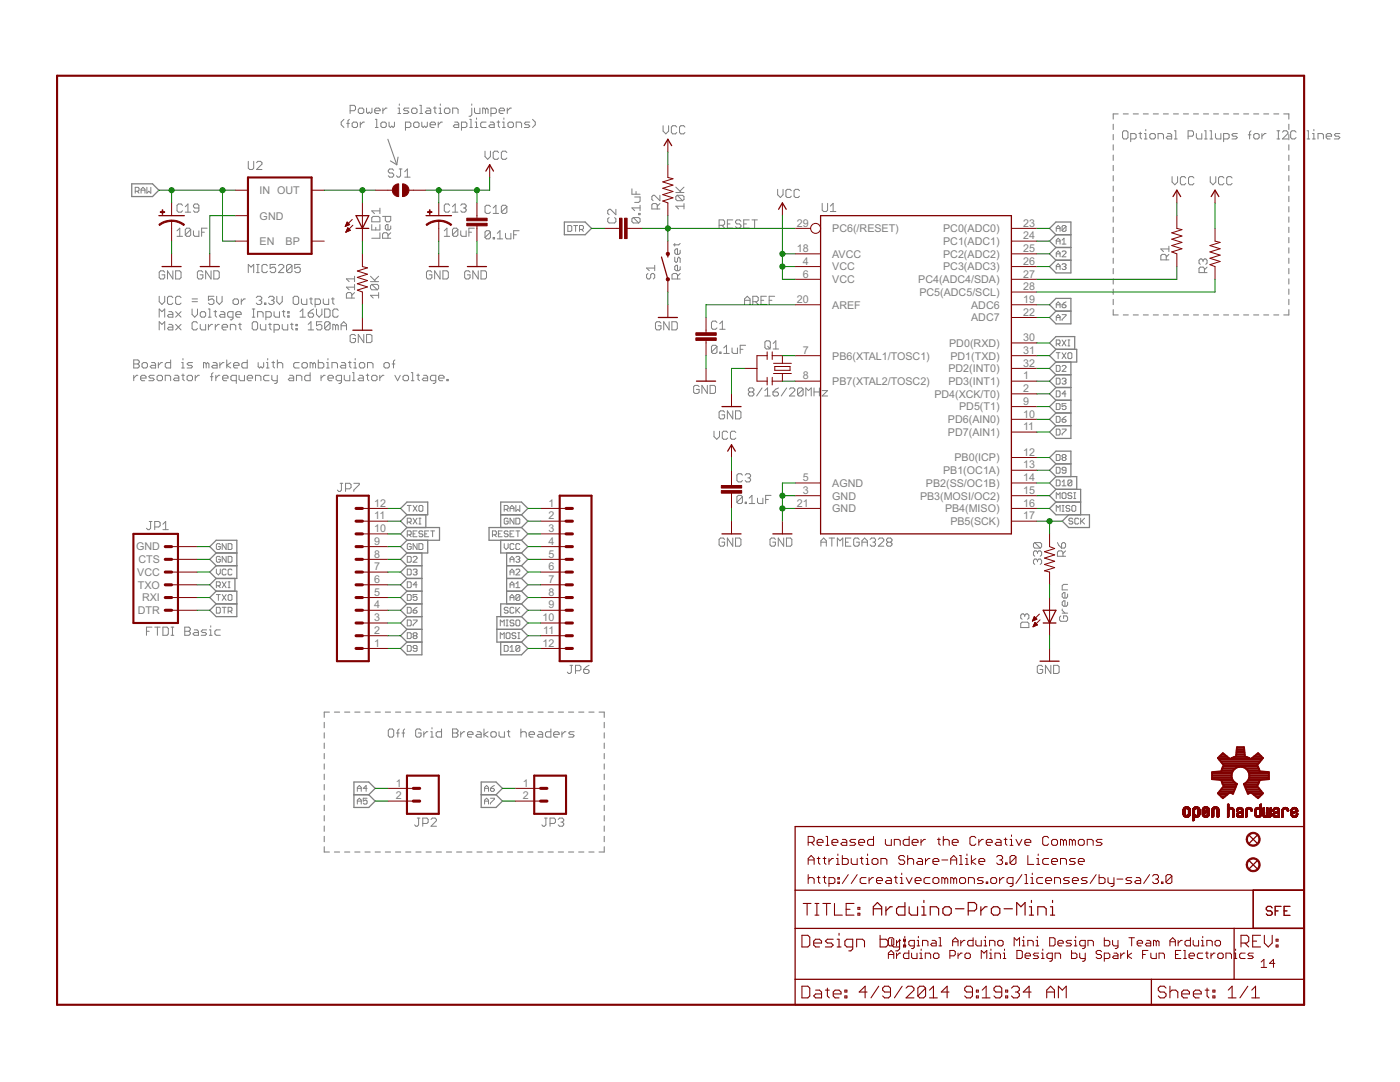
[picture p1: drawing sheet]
<svg xmlns="http://www.w3.org/2000/svg" width="279mm" height="216mm" viewBox="0 0 279 216" stroke-linecap="round" stroke-linejoin="round" font-family="sans-serif">
<defs><g id="words">
<g font-size="2.4" fill="#808080">
<text x="51.8" y="38.7">IN OUT</text>
<text x="51.8" y="43.8">GND</text>
<text x="159" y="45.2">29</text>
<text x="166.1" y="46.3">PC6(/RESET)</text>
<text x="188.2" y="46.3">PC0(ADC0)</text>
<text x="204.2" y="47.8">24</text>
<text x="204.2" y="45.2">23</text>
<text x="51.8" y="48.9">EN</text>
<text x="57" y="48.9">BP</text>
<text x="159" y="50.3">18</text>
<text x="160.2" y="52.8">4</text>
<text x="166.1" y="54">VCC</text>
<text x="166.1" y="51.4">AVCC</text>
<text x="188.2" y="54">PC3(ADC3)</text>
<text x="188.2" y="51.4">PC2(ADC2)</text>
<text x="188.2" y="48.9">PC1(ADC1)</text>
<text x="204.2" y="52.8">26</text>
<text x="204.2" y="50.3">25</text>
<text x="160.2" y="55.4">6</text>
<text x="166.1" y="56.5">VCC</text>
<text x="183.3" y="56.5">PC4(ADC4/SDA)</text>
<text x="183.5" y="59">PC5(ADC5/SCL)</text>
<text x="204.2" y="57.9">28</text>
<text x="204.2" y="55.4">27</text>
<text x="159" y="60.5">20</text>
<text x="166.1" y="61.6">AREF</text>
<text x="193.8" y="64.1">ADC7</text>
<text x="193.8" y="61.6">ADC6</text>
<text x="204.2" y="63">22</text>
<text x="204.2" y="60.5">19</text>
<text x="160.2" y="70.6">7</text>
<text x="166.1" y="71.7">PB6(XTAL1/TOSC1)</text>
<text x="189.4" y="69.2">PD0(RXD)</text>
<text x="189.7" y="71.7">PD1(TXD)</text>
<text x="204.2" y="70.6">31</text>
<text x="204.2" y="68.1">30</text>
<text x="160.2" y="75.7">8</text>
<text x="166.1" y="76.8">PB7(XTAL2/TOSC2)</text>
<text x="189.3" y="76.8">PD3(INT1)</text>
<text x="189.3" y="74.3">PD2(INT0)</text>
<text x="204.2" y="75.7">1</text>
<text x="204.2" y="73.2">32</text>
<text x="186.5" y="79.4">PD4(XCK/T0)</text>
<text x="191.4" y="81.9">PD5(T1)</text>
<text x="204.2" y="83.3">10</text>
<text x="204.2" y="80.8">9</text>
<text x="204.2" y="78.2">2</text>
<text x="189.2" y="87">PD7(AIN1)</text>
<text x="189.2" y="84.4">PD6(AIN0)</text>
<text x="204.2" y="85.9">11</text>
<text x="188.2" y="94.6">PB1(OC1A)</text>
<text x="190.5" y="92.1">PB0(ICP)</text>
<text x="204.2" y="93.5">13</text>
<text x="204.2" y="90.9">12</text>
<text x="74.7" y="101.1">12</text>
<text x="109.4" y="101.1">1</text>
<text x="159" y="101.1">21</text>
<text x="160.2" y="98.6">3</text>
<text x="160.2" y="96">5</text>
<text x="166.1" y="99.7">GND</text>
<text x="166.1" y="97.1">AGND</text>
<text x="183.6" y="99.7">PB3(MOSI/OC2)</text>
<text x="184.8" y="97.1">PB2(SS/OC1B)</text>
<text x="204.2" y="101.1">16</text>
<text x="204.2" y="98.6">15</text>
<text x="204.2" y="96">14</text>
<text x="74.7" y="106.2">10</text>
<text x="74.7" y="103.6">11</text>
<text x="109.4" y="103.6">2</text>
<text x="109.4" y="106.2">3</text>
<text x="166.1" y="102.2">GND</text>
<text x="188.6" y="102.2">PB4(MISO)</text>
<text x="189.7" y="104.8">PB5(SCK)</text>
<text x="204.2" y="103.6">17</text>
<text x="27.1" y="109.8">GND</text>
<text x="27.6" y="112.4">CTS</text>
<text x="74.7" y="113.8">7</text>
<text x="74.7" y="111.3">8</text>
<text x="74.7" y="108.7">9</text>
<text x="109.4" y="108.7">4</text>
<text x="109.4" y="111.3">5</text>
<text x="109.4" y="113.8">6</text>
<text x="27.4" y="114.9">VCC</text>
<text x="27.5" y="117.4">TXO</text>
<text x="28.4" y="120">RXI</text>
<text x="74.7" y="118.9">5</text>
<text x="74.7" y="116.3">6</text>
<text x="109.4" y="116.3">7</text>
<text x="109.4" y="118.9">8</text>
<text x="27.5" y="122.5">DTR</text>
<text x="74.7" y="123.9">3</text>
<text x="74.7" y="121.4">4</text>
<text x="108.3" y="123.9">10</text>
<text x="109.4" y="121.4">9</text>
<text x="74.7" y="129">1</text>
<text x="74.7" y="126.5">2</text>
<text x="108.3" y="129">12</text>
<text x="108.4" y="126.5">11</text>
<text x="79" y="157">1</text>
<text x="79" y="159.5">2</text>
<text x="104.4" y="157">1</text>
<text x="104.4" y="159.5">2</text>
</g>
</g></defs>
<g fill="none" stroke="#808080" stroke-width=".21">
<path d="M77.4 27.8l1.8 5.1M77.9 32.1l1.3 .8M79.4 31.3l-.2 1.6M222.2 24.8v1M222.2 26.8v1.1M222.2 28.9v1.1M222.2 30.9v1.1M222.2 33v1.1M222.2 35.1v1M222.2 37.1v1.1M222.2 39.2v1M223.2 22.7h-1v1.1"/>
<path d="M224.2 22.7h1M226.2 22.7h1M228.2 22.7h1M230.2 22.7h1M232.2 22.7h1M234.2 22.7h1M236.2 22.7h1M238.2 22.7h1M240.2 22.7h1M242.2 22.7h1M244.2 22.7h1M246.2 22.7h1"/>
<path d="M248.2 22.7h1M250.2 22.7h1M252.2 22.7h1M254.2 22.7h1M256.2 22.7h1v1.1M257.2 24.8v1M257.2 26.8v1.1M257.2 28.9v1.1M257.2 30.9v1.1M257.2 33v1.1M257.2 35.1v1M257.2 37.1v1.1"/>
<path d="M257.2 39.2v1M222.2 41.2v1.1M222.2 43.3v1M222.2 45.3v1.1M222.2 47.4v1.1M222.2 49.4v1.1M222.2 51.5v1.1M222.2 53.6v1M222.2 55.6v1.1M222.2 57.7v1M222.2 59.7v1.1M257.2 41.2v1.1"/>
<path d="M257.2 43.3v1M257.2 45.3v1.1M257.2 47.4v1.1M257.2 49.4v1.1M257.2 51.5v1.1M257.2 53.6v1M257.2 55.6v1.1M257.2 57.7v1M257.2 59.7v1.1M222.2 61.8v1h1M224.2 62.8h1M226.2 62.8h1"/>
<path d="M228.2 62.8h1M230.2 62.8h1M232.2 62.8h1M234.2 62.8h1M236.2 62.8h1M238.2 62.8h1M240.2 62.8h1M242.2 62.8h1M244.2 62.8h1M246.2 62.8h1M248.2 62.8h1M250.2 62.8h1"/>
<path d="M252.2 62.8h1M254.2 62.8h1M257.2 61.8v1h-1M64.7 144.1v1.1M64.7 146.2v1.1M64.7 148.3v1.1M64.7 150.3v1.1M64.7 152.4v1.1M64.7 154.5v1.1M64.7 156.5v1.1M64.7 158.6v1.1M65.7 142.1h-1v1.1"/>
<path d="M66.7 142.1h1.1M68.8 142.1h1M70.8 142.1h1M72.8 142.1h1.1M74.9 142.1h1M76.9 142.1h1M78.9 142.1h1.1M81 142.1h1M83 142.1h1M85 142.1h1.1M87.1 142.1h1M89.1 142.1h1"/>
<path d="M91.1 142.1h1.1M93.2 142.1h1M95.2 142.1h1M97.2 142.1h1M99.3 142.1h1M101.3 142.1h1M103.3 142.1h1M105.3 142.1h1.1M107.4 142.1h1M109.4 142.1h1M111.4 142.1h1.1M113.5 142.1h1"/>
<path d="M115.5 142.1h1M117.5 142.1h1.1M119.5 142.1h1.1v1.1M120.6 144.1v1.1M120.6 146.2v1.1M120.6 148.3v1.1M120.6 150.3v1.1M120.6 152.4v1.1M120.6 154.5v1.1M120.6 156.5v1.1M120.6 158.6v1.1M64.7 160.7v1.1"/>
<path d="M64.7 162.8v1M64.7 164.8v1.1M64.7 166.9v1.1M64.7 169v1h1M66.7 170h1.1M68.8 170h1M70.8 170h1M72.8 170h1.1M74.9 170h1M76.9 170h1M78.9 170h1.1M81 170h1"/>
<path d="M83 170h1M85 170h1.1M87.1 170h1M89.1 170h1M91.1 170h1.1M93.2 170h1M95.2 170h1M97.2 170h1M99.3 170h1M101.3 170h1M103.3 170h1M105.3 170h1.1"/>
<path d="M107.4 170h1M109.4 170h1M111.4 170h1.1M113.5 170h1M115.5 170h1M117.5 170h1.1M120.6 169v1h-1.1M120.6 160.7v1.1M120.6 162.8v1M120.6 164.8v1.1M120.6 166.9v1.1"/>
</g>
<g fill="none" stroke="#808080" stroke-width=".2">
<path d="M27 38.2h.6l.1-.2v-.4l-.1-.2h-.6v1.1M27.4 38.2l.3 .3M28.2 38.5v-.7l.3-.4 .4 .4v.7M28.2 38h.7M29.3 37.4v1.1l.4-.3 .4 .3v-1.1M49.6 32.2v1.3l.2 .3h.6l.2-.3v-1.3M51.2 32.5l.3-.3h.5l.3 .3v.2l-1.1 1.1h1.1M68.6 23.8l-.5 .6v.5l.5 .5M69.2 24.6h.5M69.7 23.8l-.3 .3v1.3M69.9 22.1h.8l.3-.3v-.5l-.3-.3h-.8v1.6M70.3 24.6l.2-.2h.6l.3 .2v.6l-.3 .2h-.6l-.2-.2z"/>
<path d="M71.5 21.8l.3-.2h.5l.3 .2v.6l-.3 .2h-.5l-.3-.2zM71.9 24.4v1M72.7 24.4h-.2l-.6 .5M73.2 21.6v.8l.2 .2 .3-.2 .3 .2 .2-.2v-.8M74.8 22.1h1.1v-.3l-.3-.2h-.5l-.3 .2v.6l.3 .2h.5M74.9 25.4h.6M74.9 23.8h.3v1.6M76 24.6l.3-.2h.5l.3 .2v.6l-.3 .2h-.5l-.3-.2zM76.4 21.6v1M77.2 21.6h-.2l-.6 .5M77.6 24.4v.8l.3 .2 .3-.2 .3 .2 .2-.2v-.8M78.6 34l-.3-.3h-.5l-.3 .3v.3l.3 .2h.5l.3 .3v.3l-.3 .2h-.5l-.3-.2"/>
<path d="M79.4 22.6h.6M79.4 21.6h.3v1M79.7 33.7h.5M79.7 20.7v.3M79.9 33.7v1.4l-.2 .2h-.3l-.3-.2M80.8 35.3h1.1M80.8 34.3l.5-.6v1.6M80.9 25.4h.8l.3-.2v-.6l-.3-.2h-.8v1.6M81.6 21.6h-.8l-.3 .2 .3 .3h.5l.3 .3-.3 .2h-.8M82.1 21.8l.3-.2h.6l.2 .2v.6l-.2 .2h-.6l-.3-.2zM82.5 24.6l.3-.2h.6l.2 .2v.6l-.2 .2h-.6l-.3-.2zM83.8 21h.3v1.6"/>
<path d="M83.8 22.6h.5M84.2 24.4v.8l.3 .2 .2-.2 .3 .2 .3-.2v-.8M85.2 21.6h.5l.3 .2v.8h-.8l-.3-.2 .3-.3h.8M85.8 24.9h1.1v-.3l-.3-.2h-.5l-.3 .2v.6l.3 .2h.5M86.5 21.6h.6M86.8 21.3v1.1l.3 .2M87.5 24.4v1M87.6 22.6h.5M87.6 21.6h.3v1M87.9 20.7v.3M88.3 24.4h-.3l-.5 .5M88.7 21.8l.3-.2h.5l.3 .2v.6l-.3 .2h-.5l-.3-.2z"/>
<path d="M90.3 22.6v-1h.8l.3 .2v.8M90.7 24.4h.6l.2 .2v.8h-.8l-.2-.2 .2-.3h.8M92.1 25.4h.8l.3-.2v-.6l-.3-.2h-.8v1.6M93.7 25.4h.6M93.7 23.8h.3v1.6M94.1 21.6v1.3l-.2 .3h-.3M94.1 20.7v.3M94.7 21.6v.8l.3 .2h.8v-1M94.8 25.4h.6M94.8 24.4h.3v1M95.1 23.5v.3M96.8 30.2v1l.5 .6 .6-.6v-1"/>
<path d="M96.9 21.8l-.3-.2h-.3v1M96.9 21.8v.8M96.9 21.8l.3-.2 .2 .2v.8M97 24.4h-.8l-.3 .2v.6l.3 .2h.8M97.8 24.4h.6l.2 .2v.8h-.8l-.2-.2 .2-.3h.8M98 22.6h.8l.3-.2v-.6l-.3-.2h-.8v1.6M99.2 24.4h.5M99.5 24.1v1.1l.2 .2M99.5 30.4l-.2-.2h-.6l-.3 .2v1.1l.3 .3h.6l.2-.3M99.6 22.1h1.1v-.3l-.3-.2h-.5l-.3 .2v.6l.3 .2h.5M100.3 25.4h.5M100.3 24.4h.3v1"/>
<path d="M100.6 23.5v.3M101.2 30.4l-.3-.2h-.6l-.2 .2v1.1l.2 .3h.6l.3-.3M101.2 21.6v1M101.4 24.6l.2-.2h.6l.3 .2v.6l-.3 .2h-.6l-.2-.2zM102.1 21.6h-.3l-.6 .5M103 25.4v-1h.8l.3 .2v.8M105.7 24.4h-.8l-.3 .2 .3 .3h.6l.2 .3-.2 .2h-.9M106.3 23.8l.5 .6v.5l-.5 .5M126.1 37.7v1.1h1.6M126.7 39.3h1v.8l-.2 .3h-.8M126.9 38.2v.6M131.7 39v1l-1.1-1h-.3l-.2 .2v.6l.2 .2"/>
<path d="M132.3 25.1v1.1l.6 .5 .5-.5v-1.1M134.9 38.4h1.6M134.9 37.3l1.1 1.1M135.1 25.4l-.3-.3h-.5l-.3 .3v1l.3 .3h.5l.3-.3M135.1 39h1.1l.3 .2v.6l-.3 .2M135.1 39l-.2 .2v.6l.2 .2h1.1M135.1 39l1.1 1M136.5 37.3l-.8 .8M136.7 25.4l-.3-.3h-.5l-.3 .3v1l.3 .3h.5l.3-.3M155.2 37.8v1.1l.5 .5 .6-.5v-1.1M157.9 38.1l-.3-.3h-.5l-.3 .3v1l.3 .3h.5l.3-.3M159.6 38.1l-.3-.3h-.6l-.2 .3v1l.2 .3h.6l.3-.3"/>
<path d="M224.3 26.1h.5l.3 .3v1.1l-.3 .2h-.5l-.3-.2v-1.1zM225.7 27.7h.8l.2-.2v-.6l-.2-.3h-.8v1.7M227.3 26.6h.5M227.6 26.4v1.1l.2 .2M228.4 27.7h.5M228.4 26.6h.3v1.1M228.7 25.8v.3M229.5 26.9l.2-.3h.6l.3 .3v.6l-.3 .2h-.6l-.2-.2zM231.1 27.7v-1.1h.8l.3 .3v.8M233 26.6h.6l.2 .3v.8h-.8l-.3-.2 .3-.3h.8M233.9 35.2v1.1l.6 .6 .5-.6v-1.1M234.4 26.1h.3v1.6"/>
<path d="M234.4 27.7h.5M236.6 35.5l-.2-.3h-.6l-.2 .3v1.1l.2 .3h.6l.2-.3M237.1 27.2h.8l.3-.3v-.5l-.3-.3h-.8v1.6M238.3 35.5l-.3-.3h-.5l-.3 .3v1.1l.3 .3h.5l.3-.3M238.8 26.6v.9l.2 .2h.8v-1.1M240.4 26.1h.3v1.6M240.4 27.7h.5M241.5 26.1h.2v1.6M241.5 27.7h.5M241.5 35.2v1.1l.6 .6 .5-.6v-1.1M242.6 26.6v.9l.2 .2h.8v-1.1M244.2 27.7h.8l.3-.2v-.6l-.3-.3h-.8v1.7"/>
<path d="M244.3 35.5l-.3-.3h-.5l-.3 .3v1.1l.3 .3h.5l.3-.3M245.9 35.5l-.3-.3h-.5l-.3 .3v1.1l.3 .3h.5l.3-.3M246.9 26.6h-.8l-.2 .3 .2 .3h.6l.2 .3-.2 .2h-.8M249.1 26.9h.6M249.7 26.1l-.3 .3v1.3M250.2 26.9l.3-.3h.5l.3 .3v.6l-.3 .2h-.5l-.3-.2zM251.8 26.6v1.1M252.7 26.6h-.3l-.6 .6M254.8 26.1h.6M254.8 27.7h.6M255.1 26.1v1.6M255.9 26.4l.3-.3h.6l.2 .3v.2l-1.1 1.1h1.1"/>
<path d="M258.7 26.4l-.3-.3h-.5l-.3 .3v1.1l.3 .2h.5l.3-.2M260.9 26.1h.2v1.6M260.9 27.7h.5M261.9 27.7h.6M261.9 26.6h.3v1.1M262.2 25.8v.3M263 27.7v-1.1h.8l.3 .3v.8M264.7 27.2h1v-.3l-.2-.3h-.6l-.2 .3v.6l.2 .2h.6M267.4 26.6h-.8l-.3 .3 .3 .3h.5l.3 .3-.3 .2h-.8M31.8 59.1v1.1l.5 .5 .6-.5v-1.1M32.9 54.3l-.3-.3h-.6l-.2 .3v1.1l.2 .3h.6l.3-.3v-.6h-.6M34.5 54v1.7l-1.1-1.7v1.7"/>
<path d="M34.5 59.4l-.3-.3h-.5l-.3 .3v1.1l.3 .2h.5l.3-.2M35.1 54h.8l.2 .3v1.1l-.2 .3h-.8zM35.3 47.2h1.1M35.3 46.1l.6-.6v1.7M36.1 59.4l-.2-.3h-.6l-.2 .3v1.1l.2 .2h.6l.2-.2M36.4 41l-.2-.3h-.6l-.3 .3v1.1l.3 .2h.6l.2-.2M37 42.3h1.1M37 41.3l.5-.6v1.6M38.1 45.8v1.1l-.3 .3h-.5l-.3-.3M38.1 45.8l-.3-.3h-.5l-.3 .3v1.1M38.1 45.8l-1.1 1.1M38.3 59.6h1.1"/>
<path d="M38.6 46.1v.8l.3 .3h.8v-1.1M39.7 41.5h-.8l-.3-.2v-.3l.3-.3h.5l.3 .3v1.1l-.3 .2h-.5l-.3-.2M40.2 46.3h.6M40.5 54.3l-.3-.3h-.5l-.3 .3v1.1l.3 .3h.5l.3-.3v-.6h-.6M41.3 45.5h-1.1v1.7M42.1 54v1.7l-1.1-1.7v1.7M42.7 54h.8l.3 .3v1.1l-.3 .3h-.8zM42.7 59.1h-1.1v.8l.5-.3h.3l.3 .3v.6l-.3 .2h-.5l-.3-.2M43.2 59.1v1.1l.6 .5 .5-.5v-1.1M46.8 59.6h.5l.3 .3v.6l-.3 .2h-.5l-.3-.2v-.6zM48.2 59.6v1.1M49 59.6h-.3l-.5 .6"/>
<path d="M49.6 54.4v-1.6l.5 .5 .5-.5v1.6M51.1 59.4l.3-.3h.6l.2 .3v.2l-.2 .3M51.2 54.4h.5M51.2 52.8h.5M51.5 52.8v1.6M51.7 59.9h.3M52 59.9l.2 .3v.3l-.2 .2h-.6l-.3-.2M53.4 53l-.3-.2h-.5l-.3 .2v1.1l.3 .3h.5l.3-.3M53.6 59.4l.3-.3h.5l.3 .3v.2l-.3 .3M54.1 59.9h.3M54.4 59.9l.3 .3v.3l-.3 .2h-.5l-.3-.2M55 52.8h-1.1v.8l.6-.3h.2l.3 .3v.5l-.3 .3h-.5l-.3-.3"/>
<path d="M55.2 59.1v1.1l.6 .5 .5-.5v-1.1M55.6 53l.2-.2h.6l.2 .2v.3l-1 1.1h1M58.3 53v1.1l-.3 .3h-.5l-.3-.3M58.3 53l-.3-.2h-.5l-.3 .2v1.1M58.3 53l-1.1 1.1M58.8 59.1h.5l.3 .3v1.1l-.3 .2h-.5l-.3-.2v-1.1zM59.9 52.8h-1.1v.8l.6-.3h.2l.3 .3v.5l-.3 .3h-.5l-.3-.3M60.2 59.6v.9l.2 .2h.8v-1.1M61.8 59.6h.5M62.1 59.4v1.1l.2 .2M64.5 59.6v.9l.3 .2h.8v-1.1M66.1 59.6h.6"/>
<path d="M66.4 59.4v1.1l.3 .2M70.2 59.5v-.8l-.2-.3h-.6l-.3 .3v.8h1.7M70.8 58.4l-.6 .5M70.8 57.3h-1.7l.6 .5M70.8 55.1v1.1M70.8 56.7v1.1M70.8 55.6h-1.7l.6 .6M73.9 56.2h1.7M73.9 55.1l1.1 1.1M74.2 44.8v1.1h1.6v-1.1M74.2 56.7h1.1l.3 .3v.6l-.3 .2M74.2 56.7l-.3 .3v.6l.3 .2h1.1"/>
<path d="M74.2 56.7l1.1 1.1M74.5 43.2h1l.3 .3v.8h-1.6v-.8zM75 45.4v.5M75.6 58.9h-1.7l.6 .6M75.6 58.4v1.1M75.6 55.1l-.9 .8M75.8 41.5v1.1M75.8 46.4v1.1h-1.6M75.8 42.1h-1.6l.5 .5M76.3 43.2h1.7v.8l-.3 .3h-.5l-.3-.3v-.8M77.4 47.5v-.8l-.2-.3h-.6l-.3 .3v.8h1.7M78 45.1v.5l-.3 .3h-.5l-.3-.3v-.5l.3-.3h.2v1.1"/>
<path d="M78 46.4l-.6 .6M86.2 54.3l-.3-.3h-.5l-.3 .3v1.1l.3 .3h.5l.3-.3v-.6h-.5M87.8 54v1.7l-1.1-1.7v1.7M88.4 54h.8l.3 .3v1.1l-.3 .3h-.8zM88.7 46.1l.5-.6v1.7M88.7 47.2h1M89.7 41l-.2-.3h-.6l-.2 .3v1.1l.2 .2h.6l.2-.2M90.3 42.3h1.1M90.3 41.3l.5-.6v1.6M91.4 45.8l-.3-.3h-.5l-.3 .3v1.1M91.4 45.8v1.1l-.3 .3h-.5l-.3-.3M91.4 45.8l-1.1 1.1"/>
<path d="M91.9 46.1v.8l.3 .3h.8v-1.1M91.9 41l.3-.3h.6l.2 .3v.3l-.2 .2M92.5 41.5h.3M92.8 41.5l.2 .3v.3l-.2 .2h-.6l-.3-.2M93.6 46.3h.5M93.8 54.3l-.3-.3h-.5l-.3 .3v1.1l.3 .3h.5l.3-.3v-.6h-.5M94.7 45.5h-1.1v1.7M95.4 54v1.7l-1-1.7v1.7M96 54h.8l.3 .3v1.1l-.3 .3h-.8zM97.9 41.2l-.3-.2h-.5l-.3 .2v1.1l.3 .3h.5l.3-.3M97.9 46.3l-.3-.3h-.5l-.3 .3v1.1M97.9 46.3v1.1l-.3 .3h-.5l-.3-.3"/>
<path d="M97.9 46.3l-1.1 1.1M98.4 47.4h.3v.3h-.3zM98.4 42.6h1.1M98.4 41.5l.6-.5v1.6M99.3 47.7h1M99.3 46.6l.5-.6v1.7M100.9 46.6v.8l.3 .3h.8v-1.1M101.2 41.2v1.1l-.3 .3h-.6l-.2-.3M101.2 41.2l-.3-.2h-.6l-.2 .2v1.1M101.2 41.2l-1.1 1.1M102.5 46.8h.6M103.6 46h-1.1v1.7"/>
<path d="M113.3 45h.6l.2 .2v.8l-.2 .2h-.6zM114.5 45h.8M114.9 45v1.2M115.7 45.8h.5l.2-.2v-.4l-.2-.2h-.5v1.2M116.1 45.8l.3 .4M121.6 43.4l-.3 .3v.5l.3 .3h1.1l.2-.3v-.5l-.2-.3M122.9 41.8v1l-1.1-1h-.2l-.3 .2v.6l.3 .2M126.4 43.4l-.3 .3v.5l.3 .3h1.1M126.4 43.4h1.1l.2 .3v.5l-.2 .3M126.4 43.4l1.1 1.1M127.5 42.6h.2v.2h-.2zM127.7 41v1"/>
<path d="M127.7 41.5h-1.6l.6 .5M129.3 54.6l-.3 .2v.6l.3 .3h.3l.3-.3v-.6l.2-.2h.3l.3 .2v.6l-.3 .3M130.7 52.9v1.1M130.7 53.5h-1.7l.6 .5M131.2 41.7v-.8l-.3-.3h-.6l-.2 .3v.8h1.6M131.7 40.6l-.5 .5M134.7 51.3v.8l.2 .3 .3-.3v-.5l.3-.3 .2 .3v.8M134.7 48.6v.5M135.2 55.7v-.9l-.3-.2h-.5l-.3 .2v.9h1.6M135.7 53.2v.6l-.2 .2h-.6l-.2-.2v-.6l.2-.3h.3v1.1M135.7 49.9v.6l-.2 .3h-.6l-.2-.3v-.6l.2-.2h.3v1.1M135.7 54.6l-.5 .5"/>
<path d="M135.7 48.6l-.2 .3h-1.1M136.5 41.1h-1.6l.5 .6M136.5 40.6v1.1M143.5 45h.8l.3-.3v-.5l-.3-.3h-.8v1.6M144.1 45l.5 .5M145.2 44.7h.5M146.2 43.9h-1v1.6h1M147.9 44.2l-.3-.3h-.5l-.3 .3v.2l.3 .3h.5l.3 .3v.2l-.3 .3h-.5l-.3-.3M148.4 44.7h.6M148.6 59.9h1.1M149.5 43.9h-1.1v1.6h1.1M150.1 43.9h1.1"/>
<path d="M150.6 43.9v1.6M151.9 59.9h.5M153 59.1h-1.1v1.6h1.1M153.5 59.9h.6M154.6 59.1h-1.1v1.6M164.1 40.6v1.3l.3 .3h.5l.3-.3v-1.3M165.7 42.2h1.1M165.7 41.1l.6-.5v1.6M210.8 45.6h.8M210.8 51.2v-.7l.4-.4 .4 .4v.7M210.8 46.2v-.8l.4-.4 .4 .4v.8M210.8 48.7v-.8l.4-.4 .4 .4v.8"/>
<path d="M210.8 53.8v-.8l.4-.4 .4 .4v.8M210.8 53.2h.8M210.8 50.7h.8M210.8 48.1h.8M212 50.3l.2-.2h.3l.2 .2v.2l-.7 .7h.7M212 52.8l.2-.2h.3l.2 .2-.2 .4M212 47.9l.3-.4v1.2M212 48.7h.7M212.3 53.2h.2M212.5 53.2l.2 .2-.2 .4h-.3l-.2-.2M212.7 45.2v.8l-.2 .2h-.3l-.2-.2M212.7 45.2l-.2-.2h-.3l-.2 .2v.8"/>
<path d="M212.7 45.2l-.7 .8M232.7 51.9v-.9l-.2-.2h-.6l-.2 .2v.9h1.6M233.3 50.8l-.6 .5M233.3 49.7h-1.6l.5 .5M233.3 49.1v1.1M240.1 51.9l-.3-.2h-.3l-.2 .2v.6l.2 .2M240.1 51.9l.3-.2h.2l.3 .2v.6l-.3 .2M240.1 51.9v.3M240.4 54.4v-.8l-.3-.3h-.6l-.2 .3v.8h1.6M240.9 53.3l-.5 .5M26.7 71.8h.8l.3 .3v.2l-.3 .3 .3 .3v.3l-.3 .2h-.8zM26.7 74.9v1.1"/>
<path d="M26.7 72.6h.8M27.5 74.9h-.3l-.5 .5M28.1 75.4h1v-.2l-.2-.3h-.6l-.2 .3v.5l.2 .3h.6M28.3 72.6l.3-.3h.5l.3 .3v.6l-.3 .2h-.5l-.3-.2zM30.2 72.3h.6l.3 .3v.8h-.9l-.2-.2 .2-.3h.9M30.8 74.9h-.8l-.3 .3 .3 .2h.5l.3 .3-.3 .3h-.8M31.6 72.3v1.1M31.6 74.9h.6l.2 .3v.5l-.2 .3h-.6l-.3-.3v-.5zM31.8 63.3v-1.6l.5 .5 .6-.5v1.6M31.8 65.8v-1.6l.5 .5 .6-.5v1.6M32.4 72.3h-.2l-.6 .6M33 76v-1.1h.8l.3 .3v.8"/>
<path d="M33.7 62.2h.5l.3 .3v.8h-.8l-.3-.3 .3-.3h.8M33.7 64.7h.5l.3 .3v.8h-.8l-.3-.2 .3-.3h.8M34.1 71.8v1.6h-.8l-.3-.2v-.6l.3-.3h.8M34.9 74.9h.5l.3 .3v.8h-.8l-.3-.3 .3-.3h.8M35.1 62.2l1 1.1M35.1 64.7l1 1.1M36.1 62.2l-1 1.1M36.1 64.7l-1 1.1M36.3 73.4h.5M36.3 72.3h.2v1.1M36.3 74.9h.5M36.5 71.5v.3"/>
<path d="M36.5 74.6v1.1l.3 .3M37.6 74.9h.6l.2 .3v.5l-.2 .3h-.6l-.3-.3v-.5zM38.3 61.7v1l.6 .6 .5-.6v-1M38.3 60.2h1.1M38.4 72.3h-.8l-.3 .3 .3 .3h.6l.2 .3-.2 .2h-.9M39 74.9v1.1M39.4 64.5l-.3-.3h-.5l-.3 .3v1.1l.3 .2h.5l.3-.2M39.8 74.9h-.3l-.5 .5M40 64.7v.9l.2 .2h.8v-1.1M40.2 62.2h.6l.2 .3v.5l-.2 .3h-.6l-.2-.3v-.5zM41.1 72.6l-.2-.3h-.3v1.1M41.1 72.6v.8"/>
<path d="M41.1 72.6l.3-.3 .3 .3v.8M41.6 63.3h.5M41.6 61.7h.3v1.6M41.6 64.7v1.1M42 75.2h.5M42.4 64.7h-.3l-.5 .6M42.5 72.3h.6l.2 .3v.8h-.8l-.3-.2 .3-.3h.8M42.5 74.4l-.3 .2v1.4M42.7 62.2h.5M43 61.9v1.1l.2 .3M43 64.7v1.1M43.1 74.9v1.1"/>
<path d="M43.8 64.7h-.3l-.5 .6M43.9 72.3v1.1M43.9 74.9h-.3l-.5 .5M44 62.2h.6l.3 .3v.8h-.9l-.2-.3 .2-.3h.9M44.3 65.3h1.1v-.3l-.3-.3h-.5l-.3 .3v.6l.3 .2h.5M44.4 75.4h1.1v-.2l-.2-.3h-.6l-.3 .3v.5l.3 .3h.6M44.7 72.3h-.3l-.5 .6M45.3 71.8v1.6M46 65.8v-1.1h.8l.3 .3v.8M46.1 72.3l-.8 .6 .8 .5M46.5 63.3h-.8l-.3-.3v-.5l.3-.3h.8v1.3l-.3 .3h-.2M46.6 72.9h1.1v-.3l-.3-.3h-.5l-.3 .3v.6l.3 .2h.5"/>
<path d="M47.1 62.7h1v-.2l-.2-.3h-.6l-.2 .3v.5l.2 .3h.6M47.2 76h-.9l-.2-.3v-.5l.2-.3h.9v1.6M47.6 64.7h.6M47.7 74.9v.8l.3 .3h.8v-1.1M47.9 64.5v1.1l.3 .2M49.3 71.8v1.6h-.8l-.2-.2v-.6l.2-.3h.8M49.3 75.4h1.1v-.2l-.2-.3h-.6l-.3 .3v.5l.3 .3h.6M50.3 63.3h.6M50.3 61.7h.6M50.3 64.5l.3-.3h.5l.3 .3v1.1l-.3 .2h-.5l-.3-.2zM50.6 61.7v1.6M51 76v-1.1h.8l.3 .3v.8"/>
<path d="M51.4 63.3v-1.1h.8l.3 .3v.8M51.5 72.3v.9l.3 .2 .3-.2 .2 .2 .3-.2v-.9M52 64.7v.9l.2 .2h.8v-1.1M52.8 60.5h.3v.2h-.3zM53.1 63.3h.8l.2-.3v-.5l-.2-.3h-.8v1.6M53.2 73.4h.5M53.2 72.3h.2v1.1M53.4 71.5v.3M53.6 64.7h.5M53.7 74.9h-.8l-.3 .3v.5l.3 .3h.8M53.9 64.5v1.1l.2 .2M54.3 72.3h.5"/>
<path d="M54.3 74.9v.8l.2 .3h.8M54.5 72.1v1.1l.3 .2M54.7 62.2v.8l.3 .3h.8v-1.1M54.7 65.8h.8l.3-.2v-.6l-.3-.3h-.8v1.7M55.3 74.9v1.3l-.2 .3h-.3M55.4 72.6l.2-.3h.6l.2 .3v.8M55.4 71.8v1.6M56.3 62.2h.6M56.3 64.7v.9l.3 .2h.8v-1.1M56.6 61.9v1.1l.3 .3M57.4 62.2h.3v.3h-.3zM57.4 63h.3v.3h-.3z"/>
<path d="M57.8 74.9h.5l.3 .3v.8h-.8l-.3-.3 .3-.3h.8M58 64.7h.5M58.2 64.5v1.1l.3 .2M59.1 64.7h.2v.3h-.2zM59.1 65.6h.2v.2h-.2zM59.2 76v-1.1h.8l.2 .3v.8M59.7 72.3h-.8l-.3 .3v.6l.3 .2h.8M59.9 63.3h1.1M59.9 62.2l.5-.5v1.6M60.3 72.6l.2-.3h.6l.2 .3v.6l-.2 .2h-.6l-.2-.2zM61.5 62.5h.8l.3 .2v.3l-.3 .3h-.5l-.3-.3zM61.5 65.8h1.1"/>
<path d="M61.5 64.7l.6-.5v1.6M61.9 74.4v1.6h-.8l-.3-.3v-.5l.3-.3h.8M62.4 72.6l-.2-.3h-.3v1.1M62.4 72.6v.8M62.4 72.6l.3-.3 .3 .3v.8M62.6 61.7l-1.1 .8M62.9 60.7h.8l.3-.2v-.6l-.3-.3h-.8v1.7M63.2 61.7v1l.5 .6 .5-.6v-1M63.5 71.8v1.6h.8l.3-.2v-.6l-.3-.3h-.8M64.1 74.9v1.1M64.2 64.2h-1v.8l.8-.3 .2 .3v.6l-.2 .2h-.6l-.2-.2M64.8 61.7h.8l.3 .2v1.1l-.3 .3h-.8z"/>
<path d="M64.9 74.9h-.3l-.5 .5M65.2 73.4h.5M65.2 72.3h.2v1.1M65.4 71.5v.3M65.4 75.4h1.1v-.2l-.2-.3h-.6l-.3 .3v.5l.3 .3h.6M65.9 64.5l-.3-.3h-.5l-.3 .3v1.1M65.9 64.5v1.1l-.3 .2h-.5l-.3-.2M65.9 64.5l-1.1 1.1M66.3 73.4v-1.1h.8l.3 .3v.8M67 65l-.3-.3h-.3v1.1M67 65v.8M67 65l.2-.3 .3 .3v.8"/>
<path d="M67.5 61.9l-.3-.2h-.5l-.3 .2v1.1l.3 .3h.5l.3-.3M68.1 65h1.1M68.1 65.8v-1.1l.5-.5 .6 .5v1.1M68.2 72.3h.5l.3 .3v.8h-.8l-.3-.2 .3-.3h.8M68.2 76h-.8l-.3-.3v-.5l.3-.3h.8v1.3l-.3 .3h-.3M68.7 74.9v.8l.3 .3h.8v-1.1M69.5 72.3h.6M69.8 72.1v1.1l.3 .2M70.4 76h.5M70.4 74.4h.2v1.6M70.6 73.4h.6M70.6 72.3h.3v1.1"/>
<path d="M70.9 71.5v.3M71 67l-.3-.3h-.6l-.2 .3v1.1l.2 .3h.6l.3-.3v-.6h-.6M71.7 72.6l.3-.3h.5l.3 .3v.6l-.3 .2h-.5l-.3-.2zM71.7 74.9h.6l.2 .3v.8h-.8l-.3-.3 .3-.3h.8M72.6 66.7v1.7l-1.1-1.7v1.7M73.1 74.9h.5M73.2 66.7h.8l.2 .3v1.1l-.2 .3h-.8zM73.3 73.4v-1.1h.9l.2 .3v.8M73.3 74.6v1.1l.3 .3M74.4 74.9h.6l.2 .3v.5l-.2 .3h-.6l-.2-.3v-.5zM75.8 74.9v1.1M76.6 72.6l.3-.3h.5l.3 .3v.6l-.3 .2h-.5l-.3-.2z"/>
<path d="M76.6 74.9h-.3l-.5 .5M78.3 72.6h.5M78.8 71.8l-.3 .3v1.3M78.8 74.9l.6 1.1 .5-1.1M80.7 74.9h.6l.2 .3v.5l-.2 .3h-.6l-.3-.3v-.5zM82.1 76h.5M82.1 74.4h.3v1.6M83.2 74.9h.5M83.4 74.6v1.1l.3 .3M84.5 74.9h.6l.2 .3v.8h-.8l-.2-.3 .2-.3h.8M87 76h-.8l-.3-.3v-.5l.3-.3h.8v1.3l-.3 .3h-.3M87.5 75.4h1.1v-.2l-.3-.3h-.5l-.3 .3v.5l.3 .3h.5"/>
<path d="M89.2 75.7h.3v.3h-.3zM131.9 64.5l-.3-.3h-.5l-.3 .3v1.1l.3 .2h.5l.3-.2v-.6h-.5M133.5 64.2v1.6l-1-1.6v1.6M134.1 64.2h.8l.3 .3v1.1l-.3 .2h-.8zM139.5 77.2l-.2-.3h-.6l-.3 .3v1.1l.3 .2h.6l.2-.2v-.6h-.5M141.2 76.9v1.6l-1.1-1.6v1.6M141.7 76.9h.8l.3 .3v1.1l-.3 .2h-.8zM143.1 64.3l-.3-.2h-.5l-.3 .2v1.1l.3 .3h.5l.3-.3M143.1 69.2l-.3-.3h-.5l-.3 .3v1.1M143.1 69.2v1.1l-.3 .2h-.5l-.3-.2M143.1 69.2l-1.1 1.1M143.6 70.3h.3v.2h-.3z"/>
<path d="M143.6 65.7h1.1M143.6 64.6l.6-.5v1.6M144.4 70.5h1.1M144.4 69.4l.6-.5v1.6M146.1 69.4v.9l.2 .2h.9v-1.1M147.7 69.7h.6M148.6 60.7v-1.1l.5-.5 .6 .5v1.1M148.8 68.9h-1.1v1.6M149.6 78.2l-.2-.3v-.2l.2-.3h.6l.3 .3v.2l-.3 .3M149.6 78.2l-.2 .3v.3l.2 .2h.6l.3-.2v-.3l-.3-.3M149.6 78.2h.6M150.2 60.2h.8l.3-.3v-.5l-.3-.3h-.8v1.6"/>
<path d="M150.8 60.2l.5 .5M152.1 77.4l-1.1 1.6M152.6 79h1.1M152.6 77.9l.6-.5v1.6M152.7 68.3l.2-.3h.6l.2 .3v1.1l-.2 .2h-.6l-.2-.2zM153.2 69.1l.5 .5M154.3 78.2h.8l.3 .3v.3l-.3 .2h-.6l-.2-.2zM154.3 69.6h1.1M154.3 68.5l.5-.5v1.6M155.4 77.4l-.6 .3-.5 .5M157 77.4l-1.1 1.6M157.5 77.7l.3-.3h.5l.3 .3v.2l-1.1 1.1h1.1"/>
<path d="M160.3 77.7l-.3-.3h-.6l-.2 .3v1.1M160.3 77.7v1.1l-.3 .2h-.6l-.2-.2M160.3 77.7l-1.1 1.1M160.8 79v-1.6l.6 .5 .5-.5v1.6M162.5 78.2h1M162.5 77.4v1.6M163.5 77.4v1.6M164.1 77.9h1.1l-1.1 1.1h1.1M210.8 75.5h.6l.2 .2v.7l-.2 .2h-.6zM210.8 61.4v-.8l.4-.4 .4 .4v.8M210.8 63.9v-.7l.4-.4 .4 .4v.7M210.8 68.6h.6l.2-.2v-.3l-.2-.3h-.6v1.2"/>
<path d="M210.8 72.9h.6l.2 .2v.8l-.2 .2h-.6zM210.8 78h.6l.2 .2v.8l-.2 .2h-.6zM210.8 70.4h.8M210.8 60.8h.8M210.8 63.4h.8M211.2 70.4v1.2M211.2 68.6l.4 .4M212 75.7l.2-.2h.3l.2 .2-.2 .4M212 60.8h.5l.2 .4-.2 .2h-.3l-.2-.2zM212 62.8h.7v.2l-.7 .8v.1M212 73.1l.2-.2h.3l.2 .2v.2l-.7 .8h.7M212 70.4l.7 1.2"/>
<path d="M212 67.8l.7 1.2M212.3 76.1h.2M212.5 76.1l.2 .1-.2 .4h-.3l-.2-.2M212.7 60.2l-.7 .6M212.7 78.6h-.7l.5-.6v1.2M212.7 70.4l-.7 1.2M212.7 67.8l-.7 1.2M213.1 67.8h.4M213.1 69h.4M213.3 67.8v1.2M213.3 70.4h.4l.2 .2v.8l-.2 .2h-.4l-.2-.2v-.8zM67.9 96.4h.5"/>
<path d="M68.1 96.4v1.4l-.2 .3h-.3l-.3-.3M69 97.5h.8l.3-.2v-.6l-.3-.3h-.8v1.7M70.6 96.4h1.1v.3l-1.1 1.1v.3M142.5 86v1.1l.5 .6 .6-.6v-1.1M144.6 82.2l-.3-.2h-.5l-.3 .2v1.1l.3 .3h.5l.3-.3v-.5h-.5M145.2 86.3l-.3-.3h-.5l-.3 .3v1.1l.3 .3h.5l.3-.3M146.2 82v1.6l-1-1.6v1.6M146.8 82h.8l.3 .2v1.1l-.3 .3h-.8zM146.9 86.3l-.3-.3h-.6l-.2 .3v1.1l.2 .3h.6l.3-.3M148.2 94.8l-.3-.3h-.6l-.2 .3v1.1l.2 .3h.6l.3-.3M148.2 99.1l-.3-.3h-.6l-.2 .3v1.1M148.2 99.1v1.1l-.3 .3h-.6l-.2-.3"/>
<path d="M148.2 99.1l-1.1 1.1M148.7 94.8l.3-.3h.5l.3 .3v.3l-.3 .3M149.2 95.4h.3M149.5 99.4l.6-.6v1.7M149.5 95.4l.3 .2v.3l-.3 .3h-.5l-.3-.3M151.2 99.4v.8l.2 .3h.9v-1.1M152.8 99.7h.6M153.9 98.8h-1.1v1.7M210.8 80.5h.6l.2 .3v.7l-.2 .2h-.6zM210.8 83.1h.6l.2 .2v.8l-.2 .2h-.6zM210.8 85.6h.6l.2 .2v.8l-.2 .2h-.6zM210.8 90.7h.6l.2 .2v.8l-.2 .2h-.6z"/>
<path d="M210.8 93.2h.6l.2 .2v.8l-.2 .2h-.6zM210.8 95.8h.6l.2 .2v.8l-.2 .1h-.6zM210.8 99.5v-1.2l.4 .4 .4-.4v1.2M212 83.7h.5l.2 .4-.2 .2h-.3l-.2-.2zM212 85.6h.7v.2l-.7 .8v.2M212 98.5l.2-.2h.3l.2 .2v.8l-.2 .2h-.3l-.2-.2zM212 96.2l.3-.4v1.1M212 96.9h.7M212.2 91.3l-.2-.2 .2-.4h.3l.2 .2-.2 .4M212.2 91.3l-.2 .2 .2 .4h.3l.2-.2-.2-.4M212.2 91.3h.3M212.7 80.5h-.7v.6l.3-.2 .4 .2v.4l-.2 .2h-.3l-.2-.2"/>
<path d="M212.7 93.8h-.5l-.2-.2 .2-.4h.3l.2 .2v.8l-.2 .2h-.3l-.2-.2M212.7 83.1l-.7 .6M213.9 96v.8l-.2 .1h-.4l-.2-.1M213.9 98.5l-.2-.2h-.4l-.2 .4 .2 .2h.4l.2 .4-.2 .2h-.4l-.2-.2M213.9 96l-.2-.2h-.4l-.2 .2v.8M213.9 96l-.8 .8M214.3 98.3h.4M214.3 99.5h.4M214.5 98.3v1.2M29.8 104.1h.5M30.1 104.1v1.3l-.3 .3h-.3l-.3-.3M30.9 105.2h.8l.3-.3v-.6l-.3-.2h-.8v1.6"/>
<path d="M32.5 105.7h1.1M32.5 104.6l.6-.5v1.6M43.2 116.9h.6l.2-.2v-.4l-.2-.2h-.6v1.2M43.2 113.6v.7l.4 .4 .4-.4v-.7M43.2 118.6h.8M43.6 118.6v1.2M43.6 116.9l.4 .4M44 111.2l-.2-.2h-.4l-.2 .2v.8l.2 .2h.4l.2-.2v-.4h-.4M44 108.7l-.2-.2h-.4l-.2 .2v.8l.2 .1h.4l.2-.1v-.4h-.4M44.3 118.6l.8 1.2M44.3 116.1l.8 1.2M45.1 108.5v1.1l-.8-1.1v1.1"/>
<path d="M45.1 111v1.2l-.8-1.2v1.2M45.1 113.7l-.2-.1h-.3l-.3 .1v.8l.3 .2h.3l.2-.2M45.1 118.6l-.8 1.2M45.1 116.1l-.8 1.2M45.5 111h.6l.2 .2v.8l-.2 .2h-.6zM45.5 108.5h.6l.2 .2v.8l-.2 .1h-.6zM45.5 117.3h.4M45.5 116.1h.4M45.7 118.6h.4l.2 .2v.8l-.2 .2h-.4l-.2-.2v-.8zM45.7 116.1v1.2M46.3 113.7l-.2-.1h-.4l-.2 .1v.8l.2 .2h.4l.2-.2M81.3 111h.6l.2 .2v.8l-.2 .2h-.6z"/>
<path d="M81.3 104.2h.6l.2-.2v-.4l-.2-.2h-.6v1.2M81.3 106.7h.6l.2-.2v-.4l-.2-.2h-.6v1.2M81.3 113.6h.6l.2 .1v.8l-.2 .2h-.6zM81.3 116.1h.6l.2 .2v.8l-.2 .2h-.6zM81.3 118.6h.6l.2 .2v.8l-.2 .2h-.6zM81.3 100.9h.8M81.7 106.7l.4 .4M81.7 100.9v1.1M81.7 104.2l.4 .4M82.1 108.7l-.2-.2h-.4l-.2 .2v.8l.2 .1h.4l.2-.1v-.4h-.4M82.4 111.2l.2-.2h.4l.2 .2v.2l-.8 .8h.8M82.4 113.7l.2-.1h.4l.2 .1-.2 .5"/>
<path d="M82.4 106.5h.4M82.4 100.9l.8 1.1M82.4 103.4l.8 1.2M82.8 114.2h.2M83 114.2l.2 .1-.2 .4h-.4l-.2-.2M83.2 108.5v1.1l-.8-1.1v1.1M83.2 118.6h-.8v.6l.4-.2 .4 .2v.4l-.2 .2h-.4l-.2-.2M83.2 105.9h-.8v1.2h.8M83.2 100.9l-.8 1.1M83.2 116.7h-.8l.6-.6v1.2M83.2 103.4l-.8 1.2M83.6 108.5h.6l.2 .2v.8l-.2 .1h-.6z"/>
<path d="M83.6 103.4h.4M83.6 104.6h.4M83.8 100.9h.4l.2 .1v.8l-.2 .2h-.4l-.2-.2v-.8zM83.8 103.4v1.2M84.4 106.1l-.2-.2h-.4l-.2 .4 .2 .2h.4l.2 .4-.2 .2h-.4l-.2-.2M84.8 106.5h.4M85.6 105.9h-.8v1.2h.8M86 105.9h.7M86.3 105.9v1.2M98.3 106.7h.6l.2-.2v-.4l-.2-.2h-.6v1.2M98.7 106.7l.4 .4M99.5 106.5h.3"/>
<path d="M100.2 105.9h-.7v1.2h.7M100.6 101.6h.6l.2-.1v-.5l-.2-.1h-.6v1.1M100.6 108.5v.8l.4 .3 .4-.3v-.8M101 101.6l.4 .4M101.4 106.1l-.2-.2h-.4l-.2 .4 .2 .2h.4l.2 .4-.2 .2h-.4l-.2-.2M101.4 103.6l-.2-.2h-.4l-.2 .2v.8l.2 .2h.4l.2-.2v-.4h-.4M101.8 102v-.7l.4-.4 .4 .4v.7M101.8 112.2v-.8l.4-.4 .4 .4v.8M101.8 114.7v-.7l.4-.4 .4 .4v.7M101.8 117.3v-.8l.4-.4 .4 .4v.8M101.8 119.8v-.8l.4-.4 .4 .4v.8M101.8 111.6h.8"/>
<path d="M101.8 106.5h.4M101.8 101.5h.8M101.8 114.2h.8M101.8 116.7h.8M101.8 119.2h.8M102.6 108.7l-.2-.2h-.4l-.2 .2v.8l.2 .1h.4l.2-.1M102.6 103.4v1.2l-.8-1.2v1.2M102.6 105.9h-.8v1.2h.8M103 103.4h.5l.2 .2v.8l-.2 .2h-.5zM103 100.9v1.1l.4-.4 .3 .4v-1.1M103 111.2l.1-.2h.4l.2 .2-.2 .4M103 113.7l.1-.1h.4l.2 .1v.3l-.7 .7h.7"/>
<path d="M103 105.9h.7M103 116.5l.4-.4v1.2M103 117.3h.7M103.4 111.6h.1M103.4 105.9v1.2M103.5 111.6l.2 .2-.2 .4h-.4l-.1-.2M103.7 118.8l-.2-.2h-.4l-.1 .2v.8M103.7 108.7l-.2-.2h-.4l-.1 .2v.8l.1 .1h.4l.2-.1M103.7 118.8v.8l-.2 .2h-.4l-.1-.2M103.7 118.8l-.7 .8M144.6 107.6l-.3-.2h-.5l-.3 .2v1.1l.3 .3h.5l.3-.3v-.5h-.5M146.2 107.4v1.6l-1-1.6v1.6"/>
<path d="M146.8 107.4h.8l.3 .2v1.1l-.3 .3h-.8zM148.7 100.2h.3v.3h-.3zM149.5 100.5h1.1M154.7 107.6l-.2-.2h-.6l-.2 .2v1.1l.2 .3h.6l.2-.3v-.5h-.5M156.4 107.4v1.6l-1.1-1.6v1.6M157 107.4h.8l.2 .2v1.1l-.2 .3h-.8zM163.8 108.2h1.1M163.8 109v-1.1l.6-.5 .5 .5v1.1M165.5 107.4h1.1M166 107.4v1.6M167.1 109v-1.6l.5 .5 .6-.5v1.6M168.7 108.2h.6"/>
<path d="M169.8 107.4h-1.1v1.6h1.1M171.5 107.6l-.3-.2h-.6l-.2 .2v1.1l.2 .3h.6l.3-.3v-.5h-.6M172 108.2h1.1M172 109v-1.1l.6-.5 .5 .5v1.1M173.7 107.6l.2-.2h.6l.2 .2v.3l-.2 .3M174.2 108.2h.3M174.5 108.2l.2 .3v.2l-.2 .3h-.6l-.2-.3M175.3 107.6l.3-.2h.5l.3 .2v.3l-1.1 1.1h1.1M177.2 108.2l-.3 .3v.2l.3 .3h.5l.3-.3v-.2l-.3-.3M177.2 108.2l-.3-.3v-.3l.3-.2h.5l.3 .2v.3l-.3 .3M177.2 108.2h.5M206.5 108.3l-.3 .2v.6l.3 .3h1.1"/>
<path d="M206.5 108.3h1.1l.3 .2v.6l-.3 .3M206.5 108.3l1.1 1.1M207.1 111.8l-.3-.3h-.3l-.3 .3v.6l.3 .2M207.1 110.2l-.3-.3h-.3l-.3 .3v.5l.3 .3M207.1 111.8l.2-.3h.3l.3 .3v.6l-.3 .2M207.1 110.2v.2M207.1 111.8v.3M207.1 110.2l.2-.3h.3l.3 .3v.5l-.3 .3M210.8 102v-1.1l.4 .4 .4-.4v1.1M211 108.3l.3 .5 .6 .6M211.9 108.5l.2-.2h.3l.3 .2v.6l-.3 .3h-.5zM212 102h.3"/>
<path d="M212 100.9h.3M212.1 111v-.8l-.2-.3h-.6l-.3 .3v.8h1.7M212.2 100.9v1.1M212.7 109.9l-.6 .5M213.1 118.5v.6l-.3 .2h-.5l-.3-.2v-.6l.3-.2h.2v1M213.1 116.6h-.8l-.3 .3v.8h1.1M213.5 101l-.2-.1h-.4l-.2 .1 .2 .5h.4l.2 .1-.2 .4h-.4l-.2-.2M213.9 101l.2-.1h.4l.2 .1v.8l-.2 .2h-.4l-.2-.2zM214.1 103.6l-.2-.2h-.4l-.2 .2 .2 .4h.4l.2 .2-.2 .4h-.4l-.2-.2M215.3 103.6l-.2-.2h-.4l-.2 .2v.8l.2 .2h.4l.2-.2M215.7 103.4v1.2M215.9 104l.6 .6"/>
<path d="M216.5 103.4l-.8 .8M29.2 126h.6M30.3 125.1h-1.1v1.7M30.9 125.1h1.1M31.4 125.1v1.7M32.5 125.1h.8l.3 .3v1.1l-.3 .3h-.8zM34.1 125.1h.6M34.1 126.8h.6M34.4 125.1v1.7M36.9 125.1h.8l.3 .3v.3l-.3 .3 .3 .2v.3l-.3 .3h-.8zM36.9 126h.8M38.8 125.7h.5l.3 .3v.8h-.8l-.3-.3 .3-.3h.8"/>
<path d="M41.2 125.7h-.8l-.2 .3 .2 .2h.6l.2 .3-.2 .3h-.8M41.8 126.8h.5M41.8 125.7h.3v1.1M42.1 124.9v.2M43.2 121.2h.6l.2 .2v.8l-.2 .1h-.6zM44 125.7h-.8l-.3 .3v.5l.3 .3h.8M44.3 121.2h.8M44.7 121.2v1.1M45.5 122h.6l.2-.2v-.4l-.2-.2h-.6v1.1M45.9 122l.4 .3M81.3 121.2h.6l.2 .2v.8l-.2 .1h-.6zM81.3 123.7h.6l.2 .2v.8l-.2 .2h-.6z"/>
<path d="M81.3 126.3h.6l.2 .1v.8l-.2 .2h-.6zM81.3 128.8h.6l.2 .2v.8l-.2 .2h-.6zM82.4 121.8h.6l.2 .4-.2 .1h-.4l-.2-.1zM82.4 123.7h.8v.2l-.8 .8v.2M82.6 126.9l-.2-.3 .2-.3h.4l.2 .1-.2 .5M82.6 126.9l-.2 .1 .2 .4h.4l.2-.2-.2-.3M82.6 126.9h.4M83.2 129.4h-.6l-.2-.2 .2-.4h.4l.2 .2v.8l-.2 .2h-.4l-.2-.2M83.2 121.2l-.8 .6M99.8 124.9v-1.2l.4 .4 .4-.4v1.2M99.8 127.4v-1.1l.4 .3 .4-.3v1.1M100.6 128.8h.6l.2 .2v.8l-.2 .2h-.6z"/>
<path d="M101 126.4l.2-.1h.4l.2 .1v.8l-.2 .2h-.4l-.2-.2zM101 124.9h.4M101 123.7h.4M101.2 123.7v1.2M101.4 121.4l-.2-.2h-.4l-.2 .4 .2 .2h.4l.2 .4-.2 .1h-.4l-.2-.1M101.8 129.2l.4-.4v1.2M101.8 130h.8M102.6 123.9l-.2-.2h-.4l-.2 .4 .2 .2h.4l.2 .4-.2 .2h-.4l-.2-.2M102.6 121.4l-.2-.2h-.4l-.2 .2v.8l.2 .1h.4l.2-.1M103 121.2v1.1M103 126.4l-.2-.1h-.4l-.2 .1 .2 .5h.4l.2 .1-.2 .4h-.4l-.2-.2M103.1 123.7h.4l.2 .2v.8l-.2 .2h-.4l-.1-.2v-.8z"/>
<path d="M103.1 121.8l.6 .5M103.4 126.3h.3M103.4 127.4h.3M103.5 126.3v1.1M103.7 129v.8l-.2 .2h-.4l-.1-.2M103.7 129l-.2-.2h-.4l-.1 .2v.8M103.7 121.2l-.7 .8M103.7 129l-.7 .8M113.7 132.8h.6M114 132.8v1.3l-.3 .3h-.2l-.3-.3M114.9 133.8h.8l.2-.2v-.6l-.2-.2h-.8v1.6M116.5 133.6h.8l.3 .2v.3l-.3 .3h-.5l-.3-.3z"/>
<path d="M117.6 132.8l-.6 .2-.5 .6M203.7 124.4l.3-.3h1.1l.2 .3v.8h-1.6zM204.5 122.8l.3-.3h.3l.2 .3v.5l-.2 .3M204.5 122.8l-.3-.3h-.2l-.3 .3v.5l.3 .3M204.5 122.8v.2M208.1 133l-.3-.2h-.5l-.3 .2v1.1l.3 .3h.5l.3-.3v-.5h-.6M209.7 132.8v1.6l-1.1-1.6v1.6M210.3 132.8h.8l.3 .2v1.1l-.3 .3h-.8zM211.7 122.9l-.2 .3v.5l.2 .3h1.1l.3-.3v-.5l-.3-.3h-.5v.5M212 122.3h1.1M212 121.5v.3l.5 .5M213.1 120.2v.5l-.3 .3h-.5l-.3-.3v-.5l.3-.3h.2v1.1"/>
<path d="M71.3 157.9v-.8l.4-.4 .4 .4v.8M71.3 159.9h.8M71.3 157.3h.8M73.3 159.3h-.8v.6l.4-.2 .4 .2v.4l-.2 .1h-.4l-.2-.1M73.3 157.3h-.8l.6-.6v1.2M77.8 145.5h.5l.3 .2v1.1l-.3 .3h-.5l-.3-.3v-1.1zM79.1 146.3h.6M79.7 145.5l-.3 .2v1.4M80.2 146.3h.6M80.8 145.5l-.3 .2v1.4M84 145.7l-.2-.2h-.6l-.2 .2v1.1l.2 .3h.6l.2-.3v-.5h-.5M84.6 146v1.1"/>
<path d="M85.4 146h-.3l-.5 .5M86 147.1h.5M86 146h.2v1.1M86.2 145.2v.3M88.1 145.5v1.6h-.8l-.3-.3v-.5l.3-.3h.8M90.3 145.5h.8l.3 .2v.3l-.3 .3 .3 .2v.3l-.3 .3h-.8zM90.3 146.3h.8M91.9 146v1.1M92.8 146h-.3l-.6 .5M93.3 146.5h1.1v-.2l-.3-.3h-.5l-.3 .3v.5l.3 .3h.5M95.2 146h.6l.2 .3v.8h-.8l-.2-.3 .2-.3h.8M96.6 145.5v1.6"/>
<path d="M96.7 159.9h.8M96.7 157.3h.8M96.7 157.9v-.8l.4-.4 .4 .4v.8M97.4 146l-.8 .5 .8 .6M97.9 157.3h.6l.2 .4-.2 .2h-.4l-.2-.2zM97.9 159.3h.8v.2l-.8 .8v.1M98 146.3l.2-.3h.6l.2 .3v.5l-.2 .3h-.6l-.2-.3zM98.7 156.7l-.8 .6M99.6 146v.8l.3 .3h.8v-1.1M101.2 146h.6M101.5 145.7v1.1l.3 .3M103.9 146.3l.3-.3h.6l.2 .3v.8"/>
<path d="M103.9 145.5v1.6M105.6 146.5h1.1v-.2l-.3-.3h-.5l-.3 .3v.5l.3 .3h.5M107.5 146h.5l.3 .3v.8h-.8l-.3-.3 .3-.3h.8M109.9 145.5v1.6h-.8l-.2-.3v-.5l.2-.3h.8M110.5 146.5h1.1v-.2l-.3-.3h-.5l-.3 .3v.5l.3 .3h.5M112.1 146v1.1M112.9 146h-.2l-.6 .5M114.6 146h-.8l-.3 .3 .3 .2h.5l.3 .3-.3 .3h-.8M71.3 160.4v-.7l.4-.4 .4 .4v.7M83.3 163.2h.5M83.5 163.2v1.4l-.2 .3h-.3l-.3-.3M84.4 164.3h.8l.2-.3v-.5l-.2-.3h-.8v1.7"/>
<path d="M86 163.5l.3-.3h.5l.3 .3v.3l-1.1 1.1h1.1M96.7 160.4v-.7l.4-.4 .4 .4v.7M108.7 163.2h.5M108.9 163.2v1.4l-.2 .3h-.3l-.3-.3M109.8 164.3h.8l.2-.3v-.5l-.2-.3h-.8v1.7M111.4 163.5l.3-.3h.5l.3 .3v.3l-.3 .2M112 164h.2M112.2 164l.3 .3v.3l-.3 .3h-.5l-.3-.3"/>
</g>
<g fill="none" stroke="#808080" stroke-width=".25">
<path d="M26.3 36.7h4.1l1.3 1.3-1.3 1.2h-4.1zM112.6 44.3h4.2l1.2 1.3-1.2 1.2h-4.2zM210.7 46.8l-1.2-1.2 1.2-1.3h3v10.2h-3l-1.2-1.3 1.2-1.3M210.7 51.9h3M210.7 49.4l-1.2 1.3 1.2 1.2M210.7 49.4h3M210.7 46.8l-1.2 1.3 1.2 1.3M210.7 46.8h3M209.5 60.8l1.2-1.3h3v5.1h-3l-1.2-1.2 1.2-1.3zM210.7 69.7l-1.2 1.3 1.2 1.2M210.7 69.7h4.2v2.5h-4.2M210.7 72.2l-1.2 1.3 1.2 1.3"/>
<path d="M210.7 74.8h3M210.7 74.8l-1.2 1.3 1.2 1.2M210.7 77.3h3M210.7 77.3l-1.2 1.3 1.2 1.3M210.7 79.9h3M210.7 79.9l-1.2 1.2 1.2 1.3M210.7 69.7l-1.2-1.3 1.2-1.2h3.8v2.5M210.7 62.1h3M213.7 72.2v15.3h-3l-1.2-1.3 1.2-1.3M210.7 97.6h5v5.1M210.7 97.6l-1.2 1.3 1.2 1.3M210.7 95.1h4.2v2.5"/>
<path d="M210.7 92.6l-1.2 1.2 1.2 1.3M210.7 92.6h3M210.7 92.6l-1.2-1.3 1.2-1.3h3v5.1M210.7 82.4h3M210.7 82.4l-1.2 1.3 1.2 1.2M210.7 84.9h3M210.7 95.1l-1.2 1.3 1.2 1.2M43.1 110.3l-1.2-1.2 1.2-1.3h4.2v7.6h-4.2M43.1 110.3h4.2M43.1 110.3l-1.2 1.3 1.2 1.3M43.1 112.9h4.2M43.1 118h4.2v5h-4.2l-1.2-1.2 1.2-1.3"/>
<path d="M43.1 118l-1.2 1.2 1.2 1.3M43.1 112.9l-1.2 1.3 1.2 1.2M43.1 115.4l-1.2 1.3 1.2 1.3M46.9 115.4v2.6M79.9 101.5l1.3-1.3h4.2v2.5h-4.2zM81.2 107.8l-1.3 1.3 1.3 1.2M81.2 105.3h6.5v2.5h-6.5M81.2 112.9h3M81.2 105.3l-1.3 1.2 1.3 1.3M81.2 118h3M81.2 115.4h3M81.2 110.3l-1.3 1.3 1.3 1.3"/>
<path d="M81.2 112.9l-1.3 1.3 1.3 1.2M81.2 115.4l-1.3 1.3 1.3 1.3M81.2 118l-1.3 1.2 1.3 1.3M81.2 102.7l-1.3 1.3 1.3 1.3M84.2 110.3v20.4h-3l-1.3-1.3 1.3-1.3M85 102.7v2.6M85.4 107.8v2.5h-4.2M99.9 107.8v2.5h4.2M99.9 102.7h4.2M101.1 112.9h3M101.1 118h3M101.1 115.4h3"/>
<path d="M101.1 110.3v10.2M104.1 105.3h-6.5v2.5h6.5M104.1 102.7l1.2 1.3-1.2 1.3M104.1 102.7l1.2-1.2-1.2-1.3h-4.2v5.1M104.1 105.3l1.2 1.2-1.2 1.3M104.1 107.8l1.2 1.3-1.2 1.2M104.1 110.3l1.2 1.3-1.2 1.3M104.1 112.9l1.2 1.3-1.2 1.2M104.1 115.4l1.2 1.3-1.2 1.3M104.1 118l1.2 1.2-1.2 1.3M210.7 100.2l-1.2 1.3 1.2 1.2h6.7v2.6h-4.1l-1.3-1.3 1.3-1.3M210.7 100.2h5"/>
<path d="M43.1 120.5h4.2M81.2 123h3M81.2 120.5h3M81.2 125.6h3M81.2 128.1h3M81.2 125.6l-1.3 1.3 1.3 1.2M81.2 120.5l-1.3 1.3 1.3 1.2M81.2 123l-1.3 1.3 1.3 1.3M99.2 125.6h4.9M99.9 128.1v2.6h4.2l1.2-1.3-1.2-1.3M104.1 120.5h-4.2v2.5M104.1 120.5l1.2 1.3-1.2 1.2"/>
<path d="M104.1 123h-4.9v5.1h4.9M104.1 123l1.2 1.3-1.2 1.3M104.1 125.6l1.2 1.3-1.2 1.2M70.6 156h3l1.3 1.3-1.3 1.3 1.3 1.3-1.3 1.2h-3zM70.6 158.6h3M96 156h3l1.3 1.3-1.3 1.3 1.3 1.3-1.3 1.2h-3zM96 158.6h3"/>
</g>
<g fill="none" stroke="#800000" stroke-width=".2">
<path d="M46.9 38h2.6M62.2 38h2.5M74.9 38h3.4M81.6 38h3.4M97.7 32.9v2.5M133.3 32.9v2.5l1 .3-2 .6 2 .6-2 .7 2 .6-2 .6 2 .7-2 .6 1 .4v2.5M133.3 27.8v2.5M234.9 38v2.5M242.5 38v2.5M34.2 40.5v2.5M34.2 44v4.1M34.2 50.7v2.5"/>
<path d="M41.9 50.7v2.5M46.9 43h2.6M46.9 48.1h2.6M62.2 48.1h2.5M68.9 45.1h.2M69 45h.3M69 44.9h.6M69 46.3h.1M69.1 44.8h.6M69.1 46.2h.2M69.1 46.1h.5M69.2 44.6h.4"/>
<path d="M69.2 44.5h.3M69.2 46h.7M69.2 44.4h.2M69.2 45.8h.6M69.3 44.3l.5 .5-.9 .4zM69.3 45.7h.4M69.3 45.6h.3M69.4 45.5h.1M69.9 46l-.5-.6-.4 .9M69.9 46l-.9 .3M70.3 43.8l-1.4 1.4M70.4 44.9l-1.4 1.4"/>
<path d="M72.3 50.7v2.5l1 .2-2 .7 2 .6-2 .7 2 .6-2 .6 2 .7-2 .6 1 .4v2.5M72.3 40.5v7.6M87.6 40.5v2.5M87.6 44v4.1M87.6 50.7v2.5M95.2 40.5v3M95.2 45.1v3M95.2 50.7v2.5M120.6 45.6h3M125.2 45.6h3M133.3 48.1v2.6M133.3 55.7v2.6"/>
<path d="M156.1 40.5v2.5M158.7 53.2h5.1M158.7 55.7h5.1M158.7 50.7h5.1M158.7 45.6h3.1M201.8 48.1h5.1M201.8 53.2h5.1M201.8 55.7h5.1M201.8 50.7h5.1M201.8 58.3h5.1M201.8 45.6h5.1M234.9 43v2.6l1 .2-2.1 .7 2.1 .6-2.1 .6 2.1 .7-2.1 .6 2.1 .6-2.1 .7 1.1 .4v2.5"/>
<path d="M242.5 45.6v2.5l1 .3-2 .6 2 .6-2 .7 2 .6-2 .6 2 .7-2 .6 1 .4v2.5M72.3 63.4v2.5M133.3 60.8v2.6M140.9 63.4v3M140.9 67.9v3.1M140.9 73.5v2.6M146 78.6v2.5M148.5 73.5h2.6M153.1 71h-2v5.1h2M153.1 70.2v1.5M153.1 75.3v1.5M154.1 71h2v1.5"/>
<path d="M154.1 70.2v1.5M154.1 75.3v1.5M154.4 74.5h3.5M154.4 72.5h3.5M154.6 73.1h3.1v.8h-3.1zM156.1 74.5v1.6h-2M158.7 76.1h5.1M158.7 71h5.1M158.7 60.8h5.1M201.8 76.1h5.1M201.8 71h5.1M201.8 60.8h5.1"/>
<path d="M201.8 78.6h5.1M201.8 73.5h5.1M201.8 68.4h5.1M201.8 63.4h5.1M146 88.8v2.5M146 93.8v3.1M146 98.4v3.1M158.7 98.9h5.1M158.7 96.4h5.1M201.8 98.9h5.1M201.8 96.4h5.1M201.8 93.8h5.1"/>
<path d="M201.8 91.3h5.1M201.8 86.2h5.1M201.8 83.7h5.1M201.8 81.1h5.1M34.2 109.1h5.1M34.2 111.6h5.1M34.2 114.2h5.1M34.2 116.7h5.1M34.2 119.2h5.1M72.3 101.5h5.1M72.3 104h5.1M72.3 106.5h5.1"/>
<path d="M72.3 109.1h5.1M72.3 111.6h5.1M72.3 114.2h5.1M72.3 116.7h5.1M72.3 119.2h5.1M107.9 101.5h5.1M107.9 104h5.1M107.9 106.5h5.1M107.9 109.1h5.1M107.9 111.6h5.1M107.9 114.2h5.1M107.9 116.7h5.1"/>
<path d="M107.9 119.2h5.1M146 104v2.5M156.1 104v2.5M158.7 101.5h5.1M201.8 101.5h5.1M201.8 104h5.1M209.5 106.5v2.6l1 .4-2.1 .6 2.1 .6-2.1 .7 2.1 .6-2.1 .6 2.1 .7-2.1 .6 1.1 .3v2.5M209.5 119.2v7.7M34.2 121.8h5.1M72.3 121.8h5.1M72.3 124.3h5.1M72.3 126.9h5.1"/>
<path d="M72.3 129.4h5.1M107.9 121.8h5.1M107.9 124.3h5.1M107.9 126.9h5.1M107.9 129.4h5.1M206.1 123.9h.1M206.1 123.8h.3M206.2 123.7h.5M206.2 123.5h.7M206.2 125h.2M206.2 123.4h.6M206.2 124.9h.5"/>
<path d="M206.3 123.3h.4M206.3 124.7h.6M206.4 123.2h.2M206.4 124.6h.6M206.4 123l-.4 .9M206.4 123l.5 .5M206.4 123h.1M206.4 124.5h.5M206.5 124.4h.3M206.5 124.2h.1M206.5 124.2l.6 .5-.9 .4zM206.9 123.5l-.9 .4"/>
<path d="M207.4 122.5l-1.4 1.4M207.6 123.7l-1.4 1.4M209.5 129.4v2.5M77.4 157.3h5.1M77.4 159.9h5.1M102.8 157.3h5.1M102.8 159.9h5.1M161.3 168.1h.9l.3-.3v-.6l-.3-.3h-.9v1.8M161.3 172.5v-1.2l.6-.6 .6 .6v1.2M161.3 174.5v1.8M161.3 175.4l.3-.3h.6l.3 .3v.9M161.3 171.6h1.2"/>
<path d="M161.9 168.1l.6 .6M163.1 168.1h1.2v-.3l-.3-.3h-.6l-.3 .3v.6l.3 .3h.6M163.1 171.3h.6M163.1 175.1h.6M163.4 171v1.2l.3 .3M163.4 174.8v1.2l.3 .3M164.3 171.3h.5M164.3 175.1h.5M164.5 171v1.2l.3 .3M164.5 174.8v1.2l.3 .3M164.8 166.9h.3v1.8M164.8 168.7h.6"/>
<path d="M165.4 171.3v1.2M165.4 176.3h.9l.3-.3v-.6l-.3-.3h-.9v1.8M166 168.1h1.2v-.3l-.3-.3h-.6l-.3 .3v.6l.3 .3h.6M166.3 171.3h-.3l-.6 .6M166.9 171.3h.3v1.2M166.9 172.5h.6M167.2 170.4v.3M167.2 175.1h.3v.3h-.3zM167.2 176h.3v.3h-.3zM168.1 167.5h.6l.3 .3v.9h-.9l-.3-.3 .3-.3h.9M168.1 170.7v1.8h.9l.3-.3v-.6l-.3-.3h-.9M169.3 174.5l-1.2 1.8"/>
<path d="M169.9 171.3v.9l.3 .3h.9v-1.2M170.8 167.5h-.9l-.3 .3 .3 .3h.6l.3 .3-.3 .3h-.9M171.1 174.5l-1.2 1.8M171.4 168.1h1.2v-.3l-.3-.3h-.6l-.3 .3v.6l.3 .3h.6M171.7 171.3h.6M172 171v1.2l.3 .3M172.8 171.3h.3v1.2M172.8 172.5h.6M172.8 175.1h-.8l-.3 .3v.6l.3 .3h.8M173.1 170.4v.3M173.4 175.1v1.2M174 171.6l.3-.3h.6l.3 .3v.6l-.3 .3h-.6l-.3-.3z"/>
<path d="M174.3 166.9v1.8h-.9l-.3-.3v-.6l.3-.3h.9M174.3 175.1h-.3l-.6 .6M174.9 175.7h1.2v-.3l-.3-.3h-.6l-.3 .3v.6l.3 .3h.6M175.8 172.5v-1.2h.9l.3 .3v.9M176.7 167.5v.9l.3 .3h.9v-1.2M177 175.1h.6l.3 .3v.9h-.9l-.3-.3 .3-.3h.9M178.5 168.7v-1.2h.9l.3 .3v.9M178.5 175.1h.6M178.8 174.8v1.2l.3 .3M179.7 175.1h.3v1.2M179.7 176.3h.6M180 174.2v.3"/>
<path d="M180.6 171l-.3-.3h-.6l-.3 .3v.3l.3 .3h.6l.3 .3v.3l-.3 .3h-.6l-.3-.3M180.8 175.1l.6 1.2 .6-1.2M181.1 171.6l.3-.3h.6l.3 .3v.9M181.1 170.7v1.8M181.4 166.9v1.8h-.8l-.3-.3v-.6l.3-.3h.8M182 168.1h1.2v-.3l-.3-.3h-.6l-.3 .3v.6l.3 .3h.6M182.6 175.7h1.2v-.3l-.3-.3h-.6l-.3 .3v.6l.3 .3h.6M183.2 171.3h.6l.3 .3v.9h-.9l-.3-.3 .3-.3h.9M183.8 167.5v1.2M184.7 167.5h-.3l-.6 .6M184.7 171.3v1.2M185.6 171.3h-.3l-.6 .6"/>
<path d="M185.6 175.1h-.9l-.3 .3v.6l.3 .3h.9M186.2 171.9h1.2v-.3l-.3-.3h-.6l-.3 .3v.6l.3 .3h.6M186.2 175.4l.3-.3h.6l.3 .3v.6l-.3 .3h-.6l-.3-.3zM187.1 167.5h.6M187.4 167.2v1.2l.3 .3M188 171.6h1.1M188.3 167.8l.3-.3h.5l.3 .3v.9M188.3 166.9v1.8M188.6 175.4l.2-.3 .3 .3v.9M188.6 175.4l-.3-.3h-.3v1.2M188.6 175.4v.9M189.7 171.6h1.2"/>
<path d="M189.7 172.5v-1.2l.6-.6 .6 .6v1.2M190 168.1h1.2v-.3l-.3-.3h-.6l-.3 .3v.6l.3 .3h.6M190.3 175.4l-.3-.3h-.3v1.2M190.3 175.4l.3-.3 .3 .3v.9M190.3 175.4v.9M191.5 175.4l.3-.3h.6l.3 .3v.6l-.3 .3h-.6l-.3-.3zM191.5 172.5h.6M191.5 170.7h.3v1.8M192.7 171.3h.3v1.2M192.7 172.5h.6M193 170.4v.3M193.3 176.3v-1.2h.9l.3 .3v.9"/>
<path d="M193.9 170.7v1.8M194.8 167.2l-.3-.3h-.6l-.3 .3v1.2l.3 .3h.6l.3-.3M194.8 171.3l-.9 .6 .9 .6M195.3 167.5v1.2M195.3 171.9h1.2v-.3l-.3-.3h-.6l-.3 .3v.6l.3 .3h.6M196.2 167.5h-.3l-.6 .6M196.2 175.1h-.9l-.2 .3 .2 .3h.6l.3 .3-.3 .3h-.8M196.8 168.1h1.2v-.3l-.3-.3h-.6l-.3 .3v.6l.3 .3h.6M196.8 176h.3v.3h-.3zM197.7 175.4l.3-.3h.6l.3 .3v.6l-.3 .3h-.6l-.3-.3zM198.9 167.5h.6l.3 .3v.9h-.9l-.3-.3 .3-.3h.9M198.9 171l.3-.3h.6l.3 .3v.3l-.3 .3"/>
<path d="M199.5 171.6h.3M199.5 175.1v1.2M199.8 171.6l.3 .3v.3l-.3 .3h-.6l-.3-.3M200.4 167.5h.6M200.4 175.1h-.3l-.6 .6M200.7 167.2v1.2l.3 .3M200.7 172.2h.3v.3h-.3zM201.6 168.7h.6M201.6 167.5h.3v1.2M201.9 166.6v.3M202.2 176.3h-.9l-.3-.3v-.6l.3-.3h.9v1.5l-.3 .3h-.3M202.8 167.5l.5 1.2 .6-1.2"/>
<path d="M202.8 171v1.2l-.3 .3h-.6l-.3-.3M202.8 171l-.3-.3h-.6l-.3 .3v1.2M202.8 171l-1.2 1.2M203.9 174.5l-1.1 1.8M204.5 168.1h1.2v-.3l-.3-.3h-.6l-.3 .3v.6l.3 .3h.6M204.5 176.3h.6M204.5 174.5h.3v1.8M205.1 170.7v1.8h1.2M205.7 175.1h.3v1.2M205.7 176.3h.6M206 174.2v.3M206.9 171.3h.3v1.2"/>
<path d="M206.9 172.5h.6M207.2 170.4v.3M208.1 175.1h-.9l-.3 .3v.6l.3 .3h.9M208.7 175.7h1.2v-.3l-.3-.3h-.6l-.3 .3v.6l.3 .3h.6M209.3 167.2l-.3-.3h-.6l-.3 .3v1.2l.3 .3h.6l.3-.3M209.3 171.3h-.9l-.3 .3v.6l.3 .3h.9M209.9 167.8l.3-.3h.6l.3 .3v.6l-.3 .3h-.6l-.3-.3zM209.9 171.9h1.2v-.3l-.3-.3h-.6l-.3 .3v.6l.3 .3h.6M210.5 176.3v-1.2h.8l.3 .3v.9M211.6 172.5v-1.2h.9l.3 .3v.9M212.2 167.8l-.3-.3h-.3v1.2M212.2 167.8v.9"/>
<path d="M212.2 167.8l.3-.3 .3 .3v.9M213.4 175.1h-.9l-.3 .3 .3 .3h.6l.3 .3-.3 .3h-.9M214 167.8l-.3-.3h-.3v1.2M214 167.8v.9M214 175.7h1.2v-.3l-.3-.3h-.6l-.3 .3v.6l.3 .3h.6M214 167.8l.3-.3 .3 .3v.9M214.6 171.3h-.9l-.3 .3 .3 .3h.6l.3 .3-.3 .3h-.9M215.2 167.8l.3-.3h.6l.3 .3v.6l-.3 .3h-.6l-.3-.3zM215.2 171.9h1.2v-.3l-.3-.3h-.6l-.3 .3v.6l.3 .3h.6M217 168.7v-1.2h.9l.3 .3v.9M217 175.1h-.9l-.3 .3 .3 .3h.6l.3 .3-.3 .3h-.9M218.8 174.5l-1.2 1.8"/>
<path d="M219.4 174.5v1.8h.8l.3-.3v-.6l-.3-.3h-.8M219.9 167.5h-.8l-.3 .3 .3 .3h.5l.3 .3-.3 .3h-.8M221.1 175.1v.9l.3 .3h.9M222.3 175.1v1.5l-.3 .3h-.3M222.9 175.4h1.2M225.9 175.1h-.9l-.3 .3 .3 .3h.6l.3 .3-.3 .3h-.9M226.8 175.1h.6l.2 .3v.9h-.8l-.3-.3 .3-.3h.8M229.4 174.5l-1.2 1.8M230 174.8l.3-.3h.6l.3 .3v.3l-.3 .3M230.6 175.4h.3M230.9 175.4l.3 .3v.3l-.3 .3h-.6l-.3-.3M231.8 176h.3v.3h-.3z"/>
<path d="M233.9 174.8l-.3-.3h-.6l-.3 .3v1.2M233.9 174.8v1.2l-.3 .3h-.6l-.3-.3M233.9 174.8l-1.2 1.2M236.1 162.4h.4M236.1 162.3h.4M236.1 162.2h.4M236.1 162.1h.4M236.1 162h.4M236.1 161.9h.4M236.1 161.8h.4M236.1 161.7h.4M236.1 162.4l.4 .1"/>
<path d="M236.1 161.6h.4M236.1 162.6h.5M236.1 162.5l.5 .1M236.1 162.5h.4M236.2 162.7h.6M236.2 162.6l.5 .1M236.2 162.7h1.3M236.2 162.8h1.2M236.2 161.3h1.3M236.2 161.3h1.2M236.3 162.8h1.1M236.3 161.2h1.1"/>
<path d="M236.3 162.9h1.1M236.3 161.2h1M236.3 162.9h1M236.4 161.1h.9M236.4 163h.8M236.4 161.1h.8M236.5 163h.7M236.5 161.6h-.4M236.5 161.5l-.4 .1M236.6 161.5h-.5M236.6 161h.5M236.6 161.4l-.5 .1"/>
<path d="M236.7 161h.3M236.7 163.1h.3M236.7 161.4h-.6M236.9 162.7h.6M237 161.4h.5M237.1 162.6h.5M237.1 161.5h.5M237.2 162.5h.4M237.2 161.6h.4M237.2 161.5h.4M237.2 162.4h.4M237.2 162.3h.4"/>
<path d="M237.2 162.2h.4M237.2 162.1h.4M237.2 162h.4M237.2 161.9h.4M237.2 161.8h.4M237.2 161.7h.4M237.5 161.4h-1.3M237.5 162.6l-.5 .1M237.6 162.6h-.6M238 163.6h.4M238 163.5h.4M238 163.4h.4"/>
<path d="M238 163.3h.4M238 163.2h.4M238 163.1h.4M238 162.8h1.4M238 162.7h.7M238 162.6l.6 .1M238 162.6h.5M238 162.5l.5 .1M238 162.5h.4M238 162.4h.4M238 162.3h.4M238 162.2h.4"/>
<path d="M238 162.1h.4M238 162h.4M238 161.9h.4M238 161.8h.4M238 161.7h.4M238 161.6h.4M238.1 163.8h.1M238.1 161.4h1.3M238.1 161.3h1.3M238.2 161.2h1.1M238.2 161.2h1M238.3 163.7h-.3"/>
<path d="M238.3 161.1h.9M238.4 161.1h.7M238.4 163.7h-.4M238.4 163.1h-.4M238.4 161.6h-.4M238.4 161.5l-.4 .1M238.5 161.5h-.5M238.5 161h.5M238.5 161.4l-.4 .1M238.6 161h.3M238.6 163.1h.3M238.6 161.4h-.5"/>
<path d="M238.9 161.4h.5M239 162.6h.4M239 161.4h.4M239 162.6h.5M239 161.5h.5M239.1 161.5l.4 .1M239.1 163l-1.1 .1M239.1 162.4h.4M239.1 161.6h.4M239.1 162.3h.4M239.1 162.2h.4M239.1 162.1h.4"/>
<path d="M239.1 162h.4M239.1 161.9h.4M239.1 161.8h.4M239.1 161.7h.4M239.1 163h-1.1M239.2 162.9l-1.2 .1M239.3 162.9h-1.3M239.3 162.8l-1.3 .1M239.4 162.7l-1.4 .1M239.4 162.7h-.6M239.4 162.6l-.5 .1M239.5 162.5h-.4"/>
<path d="M239.9 162.6h.6M239.9 162.5l.5 .1M239.9 162.5h.4M239.9 162.4l.4 .1M239.9 161.9h1.5M239.9 161.8l.4 .1M239.9 161.8h.4M239.9 161.7h.4M239.9 161.6h.4M239.9 161.5h.4M240 162.6l.5 .1M240 162.7h.6"/>
<path d="M240 162.7h1.3M240 161.4h1.3M240 161.3h1.3M240.1 162.8h1.2M240.1 161.3h1.2M240.1 162.8h1.1M240.1 161.2h1.1M240.1 162.9h1.1M240.2 161.2h1M240.2 162.9h.9M240.2 161.1h.9M240.2 163h.8"/>
<path d="M240.3 161.1h.7M240.3 163h.7M240.3 162.4h-.4M240.4 161h.5M240.4 161.5h-.5M240.5 162.3l-.6 .1M240.5 161.4l-.5 .1M240.5 163.1h.3M240.5 161.9h.9M240.5 161.4h-.5M240.5 161h.3M240.6 162.3h-.7"/>
<path d="M240.6 161.8h.8M240.6 162.2l-.7 .1M240.7 161.8h.7M240.7 162.7h.6M240.8 162.2h-.9M240.8 161.4h.5M240.8 161.7h.6M240.9 162.1l-1 .1M240.9 161.4h.5M240.9 161.5h.5M240.9 162.6h.5M240.9 161.7h.5"/>
<path d="M241 162.5h.4M241 161.6h.4M241 161.5h.4M241 162.4h.4M241 162.1h-1.1M241 162.3h.4M241.1 162.2h.3M241.1 162l-1.2 .1M241.2 162.2h.2M241.2 162h-1.3M241.3 161.9l-1.4 .1M241.3 162.6l-.5 .1"/>
<path d="M241.4 162.6h-.5M241.8 162.9h.4M241.8 162.8h.4M241.8 162.7h.4M241.8 162.6h.4M241.8 162.5h.4M241.8 162.4h.4M241.8 162.3h.4M241.8 162.2h.4M241.8 162.1h.4M241.8 162h.4M241.8 161.9h.4"/>
<path d="M241.8 161.8h.4M241.8 161.7h.4M241.8 161.6h.4M241.9 161.6h.4M241.9 161.5h.5M242 161.3h1.2M242 161.2l1.2 .1M242 161.2h1.1M242.1 161.2h1M242.1 163h-.2M242.1 161.1h.9M242.2 163h-.4"/>
<path d="M242.2 161.1h.8M242.2 162.9l-.4 .1M242.3 161.5l-.4 .1M242.3 161.5h-.4M242.3 161h.5M242.4 161h.3M242.4 161.4h-.5M242.7 161.4h.5M242.8 161.4l.5 .1M242.8 161.5h.5M242.9 161.5h.4M242.9 161.6h.4"/>
<path d="M242.9 162.9h.4M242.9 162.8h.4M242.9 162.7h.4M242.9 162.6h.4M242.9 162.5h.4M242.9 162.4h.4M242.9 162.3h.4M242.9 162.2h.4M242.9 162.1h.4M242.9 162h.4M242.9 161.9h.4M242.9 161.8h.4"/>
<path d="M242.9 161.7h.4M243.2 163h-.3M243.2 161.4h-1.3M243.3 162.9l-.4 .1M244.9 160.6h.3M245 163.1h.1M245 162.9h.2M245 162.8h.2M245 162.7h.2M245 162.6h.2M245 162.5h.2M245 162.4h.2"/>
<path d="M245 162.3h.2M245 162.2h.2M245 162.1h.2M245 162h.2M245 161.9h.2M245 161.8h.2M245 161.7h.3M245 161.6h.3M245 161.5h.3M245 161.3l1.2 .1M245 161.3h1.1M245 161.2l1.1 .1"/>
<path d="M245 161.2h1M245 161.1l.3 .1M245 161.1h.2M245 161h.2M245 160.9h.2M245 160.8h.2M245 160.7h.2M245 160.6h.2M245 160.5h.2M245.2 163l-.3 .1M245.2 163h-.2M245.3 161.7l-.3 .1"/>
<path d="M245.3 161.6h-.3M245.4 161.2h.5M245.4 161.5h-.4M245.4 161.4l-.4 .1M245.4 161.1h.4M245.6 161.4h-.6M245.7 161.4h.5M245.8 161.4l.5 .1M245.9 161.5h.4M246 161.6h.3M246 161.6l.3 .1M246 161.7h.3"/>
<path d="M246 163.1h.1M246 162.9h.3M246 162.8h.3M246 162.7h.3M246 162.6h.3M246 162.5h.3M246 162.4h.3M246 162.3h.3M246 162.2h.3M246 162.1h.3M246 162h.3M246 161.9h.3"/>
<path d="M246 161.8h.3M246.3 163l-.3 .1M246.3 163h-.3M246.8 162.6h.3M246.8 162.5h.3M246.8 161.8h.2M246.8 161.7h.2M246.8 162.8h.5M246.8 162.7l.3 .1M246.8 162.7h.3M246.8 161.6h.3M246.8 162.8l.8 .1"/>
<path d="M246.8 162.9h.8M246.9 162.9h.7M246.9 161.9h-.1M246.9 161.4h1.1M247 163h.7M247 161.3h.9M247 161.8l-.2 .1M247 161.2h.9M247.1 161.7h-.3M247.1 162.5l-.3 .1M247.1 162.1h1M247.1 161.6l-.3 .1"/>
<path d="M247.1 162.4l-.3 .1M247.1 161.5l-.3 .1M247.2 161.2h.5M247.2 162.4h-.4M247.2 162.1h.9M247.2 161.5h-.4M247.3 163.1h.1M247.3 161.4l-.5 .1M247.3 161.1h.3M247.3 162.3l-.5 .1M247.4 163.1h.1M247.4 162h.7"/>
<path d="M247.4 162.8h.2M247.4 161.4h-.5M247.5 162.3h-.7M247.5 161.4h.5M247.5 162.2l-.6 .1M247.5 161.9h.6M247.6 161.4h.5M247.6 163.1h-.5M247.7 161.5h.4M247.7 161.9h.4M247.7 162.2h-.8M247.8 161.8h.3"/>
<path d="M247.8 161.6h.3M247.8 162.2h.3M247.8 161.7h.3M247.8 162.9h.3M247.8 162.8h.3M247.8 162.7h.3M247.8 162.6h.3M247.8 162.5h.3M247.8 162.4h.3M247.8 162.3h.3M247.9 163.1h-.1M248.1 163l-.3 .1"/>
<path d="M248.1 163h-.3M248.1 162.1l-1.1 .1M248.6 163.1h.1M248.6 162.9h.3M248.6 162.8h.3M248.6 162.7h.3M248.6 162.6h.3M248.6 162.5h.3M248.6 162.4h.3M248.6 162.3h.3M248.6 162.2h.3M248.6 162.1h.3"/>
<path d="M248.6 162h.3M248.6 161.9h.3M248.6 161.8h.3M248.6 161.7h.3M248.7 161.4h1.1M248.8 161.3h1M248.8 161.3h.9M248.8 163l-.2 .1M248.9 163h-.3M248.9 161.2h.8M248.9 162.9l-.3 .1M248.9 161.6l-.3 .1"/>
<path d="M248.9 161.6h-.3M249 161.5l-.4 .1M249 161.2h.6M249 161.5h-.4M249.1 161.4l-.4 .1M249.1 161.1h.3M249.2 161.4h-.5M249.3 161.4h.5M249.4 161.4l.5 .1M249.5 161.5h.4M249.6 161.6h.3M249.6 161.5h.3"/>
<path d="M249.6 161.7h.3M249.7 161.8h.2M249.9 161.8l-.2 .1M249.9 161.7l-.2 .1M250.4 162.5h.3M250.4 162.4h.3M250.4 162.3h.3M250.4 162.2h.3M250.4 162.1h.3M250.4 162h.3M250.4 161.9h.3M250.4 161.8h.3"/>
<path d="M250.4 161.7h.3M250.4 162.6h.3M250.4 162.5l.3 .1M250.4 162.6l.4 .1M250.4 162.7l.4 .1M250.4 162.7h.4M250.4 161.5h.4M250.5 162.8h.5M250.5 162.8h1.2M250.5 162.9h1.1M250.5 161.4h1.3M250.6 161.3h1.2"/>
<path d="M250.6 162.9h.9M250.6 163h.9M250.7 161.2h1.1M250.7 163h.8M250.7 161.7h-.3M250.7 161.6h-.3M250.8 161.6h-.4M250.8 161.2h.6M250.8 161.5h-.4M250.9 161.4l-.4 .1M250.9 161.1h.4M251 163.1h.1"/>
<path d="M251 161.4h-.5M251.1 163.1h.1M251.1 161.4h.7M251.2 162.8h.5M251.2 161.4h.6M251.3 161.5h.5M251.3 163.1h-.5M251.4 162.7h.3M251.4 161.5h.4M251.4 161.6h.4M251.4 162.6h.3M251.4 161.2h.4"/>
<path d="M251.5 162.5h.3M251.5 162.4h.3M251.5 162.3h.3M251.5 162.2h.3M251.5 162.1h.3M251.5 162h.3M251.5 161.9h.3M251.5 161.8h.3M251.5 161.7h.3M251.5 161.1h.3M251.5 161h.3M251.5 160.9h.3"/>
<path d="M251.5 160.8h.3M251.5 160.7h.3M251.5 160.6h.3M251.5 160.5h.3M251.6 160.5h.2M251.7 162.8h-.4M251.7 162.6l-.3 .1M252 162.6h.3M252 162.5h.3M252 162.4h.3M252 162.3h.3M252 162.2h.3"/>
<path d="M252 162.1h.3M252 162h.3M252 161.9h.3M252 161.8h.3M252 161.7h.3M252 161.6h.3M252 161.5h.3M252 161.4h.3M252 161.3h.3M252.1 162.8h.4M252.1 162.7h.3M252.1 162.6h.2"/>
<path d="M252.1 161.2h.2M252.1 162.8h1.6M252.1 162.9h1.6M252.1 162.9h1.5M252.2 163h1.4M252.2 161.2h.1M252.3 163.1h.5M252.4 163.1h.1M252.6 163.1h.1M252.6 162.8h.6M252.7 162.8h.4M252.7 162.7h.3"/>
<path d="M252.7 162.6h.3M252.7 162.5h.3M252.7 162.4h.3M252.7 162.3h.3M252.7 162.2h.3M252.7 162.1h.3M252.8 162h.2M252.8 161.9h.2M252.8 161.8h.2M252.8 161.7h.2M252.8 161.6h.2M252.8 161.5h.2"/>
<path d="M252.8 161.4h.2M252.8 161.3h.2M252.8 161.2h.2M252.9 161.2h.1M253 163.1h.4M253.3 163.1h.1M253.3 162.8h.4M253.4 162.7h.3M253.4 162.6h.3M253.4 162.5h.3M253.4 162.4h.3M253.4 162.3h.3"/>
<path d="M253.4 162.2h.3M253.4 162.1h.3M253.4 162h.3M253.4 161.9h.3M253.4 161.8h.3M253.4 161.7h.3M253.4 161.6h.3M253.4 161.5h.3M253.4 161.4h.3M253.4 161.3h.3M253.4 161.2h.3M253.5 161.2h.2"/>
<path d="M253.6 163h-1.4M253.6 161.2h.1M254 162.7h.3M254 162.6h.3M254 162.5h.3M254 162.7l.4 .1M254 161.8h.3M254 161.7h.3M254.1 162.8h.7M254.1 162.8h.4M254.1 161.5h.3M254.1 162.9h.8"/>
<path d="M254.1 162.2h.7M254.1 161.9h-.1M254.2 161.4h1M254.2 163h.7M254.2 161.3h1M254.3 163h.6M254.3 161.8l-.3 .1M254.3 161.3h.8M254.3 161.2h.8M254.3 161.7l-.3 .1M254.3 162.1h1.1M254.3 161.6h-.3"/>
<path d="M254.4 163.1h.5M254.4 161.6h-.4M254.4 162.4l-.4 .1M254.4 161.2h.6M254.4 162.4h-.4M254.4 162.1h1M254.5 161.5h-.4M254.5 161.1h.4M254.5 161.4l-.4 .1M254.6 163.1h.1M254.6 162.3l-.5 .1M254.6 162h.8"/>
<path d="M254.7 161.4h-.6M254.7 162.8h.1M254.7 162h.7M254.7 162.3h-.6M254.7 161.4h.6M254.8 161.9h.6M254.9 161.4l.4 .1M254.9 161.5h.4M255 161.9h.4M255 162.2h-.9M255 161.6h.4M255 161.5h.3"/>
<path d="M255 161.8h.4M255.1 161.6h.3M255.1 162.2h.3M255.1 161.8h.3M255.1 161.7h.3M255.1 163h.3M255.1 162.9h.3M255.1 162.8h.3M255.1 162.7h.3M255.1 162.6h.3M255.1 162.5h.3M255.1 162.4h.3"/>
<path d="M255.1 162.3h.3M255.2 163.1h-.1M255.3 163l-.2 .1M255.4 162.1l-1.1 .1M255.8 163h.3M255.8 162.9h.3M255.8 162.8h.3M255.8 162.7h.3M255.8 162.6h.3M255.8 162.5h.3M255.8 162.4h.3M255.8 162.3h.3"/>
<path d="M255.8 162.2h.3M255.8 162.1h.3M255.8 162h.3M255.8 161.9h.3M255.8 161.8h.3M255.8 161.7h.3M255.9 161.5h.3M255.9 163.1h-.1M256 161.4h1M256 161.3h1M256.1 161.3h.9M256.1 163l-.3 .1"/>
<path d="M256.1 161.2h.8M256.2 161.6l-.4 .1M256.2 161.6h-.3M256.2 161.2h.6M256.3 161.5h-.4M256.3 161.1h.4M256.3 161.4l-.4 .1M256.5 161.4h-.6M256.5 161.4h.6M256.7 161.4h.4M256.8 161.5h.3M256.8 161.5l.4 .1"/>
<path d="M256.9 161.6h.3M256.9 161.7h.3M256.9 161.8h.2M256.9 161.8h.3M257.6 162.6l.4 .1M257.6 162.6h.4M257.6 162.5l.4 .1M257.6 162.5h.3M257.6 162h1.3M257.6 162h.3M257.6 161.9h.3M257.6 161.8h.3"/>
<path d="M257.6 161.7h.3M257.6 161.6h.4M257.7 162.7h.3M257.7 161.5h.3M257.7 162.7l.4 .1M257.7 162.8h.5M257.7 162.8l1.2 .1M257.8 161.4h1.1M257.8 162.9h1M257.8 161.3h1M257.9 163h.9M257.9 161.3h.9"/>
<path d="M257.9 161.2h.8M257.9 163h.8M258 162.4l-.4 .1M258 161.6h-.4M258 162.4h-.4M258 161.2h.6M258.1 163.1h.5M258.1 161.5h-.4M258.1 161.4l-.4 .1M258.1 161.1h.4M258.2 163.1h.1M258.2 162.3l-.6 .1"/>
<path d="M258.3 162h.7M258.3 163.1h.1M258.3 161.4h-.6M258.3 162.3h-.7M258.4 161.4h.5M258.4 162.2l-.8 .1M258.5 161.9h.5M258.5 161.4l.4 .1M258.5 162.2h-.9M258.6 161.5h.4M258.6 162.1l-1 .1M258.6 161.8h.4"/>
<path d="M258.6 162.7h.4M258.7 162.6h.3M258.7 161.6h.3M258.7 161.8h.3M258.7 161.7h.3M258.7 162.4h.3M258.7 162.1h-1.1M258.8 162.4h.2M258.9 162.8h-.5M259 162.7l-.4 .1M259 162h-.8M259 162.5h-.3"/>
<path d="M259 161.9h-.6M177.3 187.4l.3-.3h.5l.3 .3v1.1l-.3 .2h-.5l-.3-.2zM177.3 191.3v-1.1l.5-.5 .6 .5v1.1M177.3 190.5h1.1M178.9 187.6v1.1M178.9 190.2v1.1M179.7 187.6h-.2l-.6 .6M179.7 190.2h-.2l-.6 .5M180.3 188.7h.5M180.3 187.6h.3v1.1M180.6 186.8v.3M181.4 189.7v1.6h-.8l-.3-.3v-.5l.3-.3h.8"/>
<path d="M181.9 190.2v.8l.3 .3h.8v-1.1M182.5 188.7h-.8l-.3-.2v-.6l.3-.3h.8v1.4l-.3 .3h-.3M183 188.7h.6M183 187.6h.3v1.1M183.3 186.8v.3M183.6 190.2h.2v1.1M183.6 191.3h.5M183.8 189.4v.3M184.1 188.7v-1.1h.8l.3 .3v.8M184.7 191.3v-1.1h.8l.2 .3v.8M186 187.6h.6l.2 .3v.8h-.8l-.2-.2 .2-.3h.8M186.3 190.5l.3-.3h.5l.3 .3v.5l-.3 .3h-.5l-.3-.3z"/>
<path d="M187.4 187.1h.3v1.6M187.4 188.7h.5M189.6 190.7h.8l.2-.2v-.6l-.2-.2h-.8v1.6M190.1 188.7v-1.1l.5-.5 .6 .5v1.1M190.1 187.9h1.1M191.2 190.2v1.1M191.7 187.6v1.1M192 190.2h-.3l-.5 .5M192.6 187.6h-.3l-.6 .6M192.8 190.2h.6l.3 .3v.5l-.3 .3h-.6l-.2-.3v-.5zM194.2 187.1v1.6h-.8l-.3-.2v-.6l.3-.3h.8M194.8 187.6v.9l.2 .2h.8v-1.1"/>
<path d="M195.8 191.3v-1.6l.6 .5 .5-.5v1.6M196.4 188.7h.5M196.4 187.6h.3v1.1M196.7 186.8v.3M197.5 188.7v-1.1h.8l.3 .3v.8M197.5 190.2h.3v1.1M197.5 191.3h.5M197.8 189.4v.3M198.6 191.3v-1.1h.8l.3 .3v.8M199.1 187.9l.3-.3h.5l.3 .3v.6l-.3 .2h-.5l-.3-.2zM200.2 190.2h.3v1.1M200.2 191.3h.5"/>
<path d="M200.5 189.4v.3M202.4 188.7v-1.6l.5 .5 .6-.5v1.6M202.9 189.7h.9l.2 .2v1.1l-.2 .3h-.9zM204 188.7h.6M204 187.6h.3v1.1M204.3 186.8v.3M204.6 190.7h1.1v-.2l-.3-.3h-.5l-.3 .3v.5l.3 .3h.5M205.1 188.7v-1.1h.8l.3 .3v.8M206.8 188.7h.5M206.8 187.6h.2v1.1M207 186.8v.3M207.3 190.2h-.8l-.3 .3 .3 .2h.5l.3 .3-.3 .3h-.8"/>
<path d="M207.9 190.2h.2v1.1M207.9 191.3h.5M208.1 189.4v.3M209.5 187.1h.8l.3 .3v1.1l-.3 .2h-.8zM210 191.3h-.8l-.3-.3v-.5l.3-.3h.8v1.3l-.3 .3h-.2M210.6 191.3v-1.1h.8l.3 .3v.8M211.1 188.2h1.1v-.3l-.3-.3h-.5l-.3 .3v.6l.3 .2h.5M213.8 187.6h-.8l-.2 .3 .2 .3h.6l.2 .3-.2 .2h-.8M213.8 189.7v1.6h.9l.2-.3v-.5l-.2-.3h-.9M214.4 188.7h.5M214.4 187.6h.3v1.1M214.7 186.8v.3"/>
<path d="M215.5 190.2v.8l.3 .3h.8M216.6 188.7h-.8l-.3-.2v-.6l.3-.3h.8v1.4l-.3 .3h-.3M216.6 190.2v1.3l-.3 .3h-.3M217.1 188.7v-1.1h.8l.3 .3v.8M219.8 189.9l-.2-.2h-.6l-.2 .2v.3l.2 .3h.6l.2 .2v.3l-.2 .3h-.6l-.2-.3M220.4 187.1v1.6h.8l.3-.2v-.6l-.3-.3h-.8M220.4 191.3h.8l.3-.3v-.5l-.3-.3h-.8v1.6M222 187.6v.9l.3 .2h.8M222.3 190.2h.5l.3 .3v.8h-.8l-.3-.3 .3-.3h.8M223.1 187.6v1.4l-.3 .3h-.2M223.7 190.2v1.1M224.5 190.2h-.3l-.5 .5"/>
<path d="M225 189.7v1.6M225.3 187.1h1.1M225.8 187.1v1.6M225.8 190.2l-.8 .5 .8 .6M226.9 188.2h1.1v-.3l-.2-.3h-.6l-.3 .3v.6l.3 .2h.6M228 190.5h.6M228.9 187.6h.5l.3 .3v.8h-.8l-.3-.2 .3-.3h.8M229.1 189.7h-1.1v1.6M229.7 190.2v.8l.2 .3h.9v-1.1M230.8 187.9l-.3-.3h-.3v1.1M230.8 187.9v.8M230.8 187.9l.2-.3 .3 .3v.8"/>
<path d="M231.3 191.3v-1.1h.8l.3 .3v.8M233.5 187.9h1.1M233.5 188.7v-1.1l.5-.5 .6 .5v1.1M234.6 190.5h.5M235.1 187.6v1.1M235.7 189.7h-1.1v1.6h1.1M235.9 187.6h-.2l-.6 .6M236.2 189.7h.3v1.6M236.2 191.3h.6M237.3 190.7h1.1v-.2l-.3-.3h-.5l-.3 .3v.5l.3 .3h.5M237.6 187.1v1.6h-.8l-.3-.2v-.6l.3-.3h.8M238.1 187.6v.9l.3 .2h.8v-1.1"/>
<path d="M239.8 188.7h.5M239.8 187.6h.2v1.1M240 186.8v.3M240 190.2h-.8l-.2 .3v.5l.2 .3h.8M240.6 190.2h.5M240.9 188.7v-1.1h.8l.2 .3v.8M240.9 189.9v1.1l.2 .3M241.7 190.2v1.1M242.5 187.9l.3-.3h.5l.3 .3v.6l-.3 .2h-.5l-.3-.2zM242.5 190.2h-.3l-.5 .5M243.3 190.2h.6l.2 .3v.5l-.2 .3h-.6l-.3-.3v-.5zM244.7 191.3v-1.1h.8l.3 .3v.8"/>
<path d="M246.3 190.2h.3v1.1M246.3 191.3h.5M246.6 189.4v.3M248.5 190.2h-.8l-.3 .3v.5l.3 .3h.8M250.1 190.2h-.8l-.3 .3 .3 .2h.6l.2 .3-.2 .3h-.9M251.7 192l.5-.6v1.6M251.7 193h1.1M253.9 181.2l-.3-.4h-.6l-.3 .4v.3l.3 .3h.6l.3 .3v.3l-.3 .2h-.6l-.3-.2M254.4 192.2h-1.1l.8-.8v1.6M254.5 181.8h.6M255.7 180.8h-1.2v1.8M256.3 181.8h.6"/>
<path d="M257.5 180.8h-1.2v1.8h1.2"/>
<circle cx="162.8" cy="45.6" r=".99"/>
</g>
<g fill="#800000" stroke="#800000" stroke-width=".2">
<path d="M93.2 44.6h4v.5h-4z"/>
<path d="M93.2 43.5h4v.5h-4z"/>
<path d="M85.3 42.2h.9v.2h-.9z"/>
<path d="M85.7 41.9h.1v.9h-.1z"/>
<path d="M144 96.9h4v.5h-4z"/>
<path d="M144 97.9h4v.5h-4z"/>
<path d="M138.9 66.4h4v.5h-4z"/>
<path d="M138.9 67.4h4v.5h-4z"/>
<path d="M32 42.2h.9v.2h-.9z"/>
<path d="M32.4 41.9h.1v.9h-.1z"/>
<path d="M123.6 43.5h.5v4.1h-.5z"/>
<path d="M124.7 43.5h.5v4.1h-.5z"/>
</g>
<path d="M11.4 15.1h248.9v185.4h-248.9zM49.5 35.4h12.7v15.3h-12.7zM67.2 98.9h6.4v33h-6.4zM111.7 98.9h6.3v33h-6.3zM26.6 106.5h8.9v17.8h-8.9zM81.2 154.8h6.4v7.6h-6.4zM106.6 154.8h6.4v7.6h-6.4z" fill="none" stroke="#800000" stroke-width=".42"/>
<g fill="none" stroke="#800000" stroke-width=".25">
<path d="M97 34.1l.7-1.2 .8 1.2M132.5 29.1l.8-1.3 .7 1.3M234.1 39.2l.8-1.2 .7 1.2M241.7 39.2l.8-1.2 .7 1.2M31.7 43h5.1M32.3 53.2h3.9M40 53.2h3.8M71.1 43h2.5l-1.3 2.6zM71.1 45.6h2.5M85 43h5.1M85.7 53.2h3.8M93.3 53.2h3.8"/>
<path d="M132 51.3l1.3 4.4M133.3 50.7v.6M155.4 41.8l.7-1.3 .8 1.3M163.8 43h38v63.5h-38zM70.4 65.9h3.8M131.4 63.4h3.8M139 76.1h3.8M144.1 81.1h3.8M145.2 90l.8-1.2 .7 1.2M144.1 106.5h3.8M154.2 106.5h3.9M207.6 131.9h3.8"/>
<path d="M208.2 121.8h2.5l-1.2 2.5zM208.2 124.3h2.5M158.7 164.9h101.6v35.6h-101.6zM158.7 177.6h101.6M249.3 171.8l1.6 1.5M249.3 166.7l1.6 1.5M250.1 177.6v7.7M250.9 171.8l-1.6 1.5M250.9 166.7l-1.6 1.5M158.7 185.3h101.6M158.7 195.4h101.6M229.8 195.4v5.1"/>
<path d="M246.3 185.3v10.1"/>
</g>
<g fill="none" stroke="#800000" stroke-width=".21">
<path d="M160 186.6h1.2l.4 .4v1.6l-.4 .4h-1.2zM160 196.8h1.2l.4 .4v1.5l-.4 .4h-1.2zM160.3 180.3h1.6M161.1 180.3v2.3M162.4 188.2h1.6v-.4l-.4-.4h-.8l-.4 .4v.8l.4 .4h.8M162.6 180.3h.8M162.6 182.6h.8M162.8 197.6h.8l.4 .4v1.1h-1.2l-.4-.4 .4-.4h1.2M163 180.3v2.3M164.2 180.3h1.6M164.7 197.6h.8M165 180.3v2.3"/>
<path d="M165.1 197.2v1.5l.4 .4M166.3 198.3h1.6v-.3l-.5-.4h-.7l-.4 .4v.7l.4 .4h.7M166.3 187.4h-1.2l-.4 .4 .4 .4h.8l.4 .4-.4 .4h-1.2M166.5 180.3v2.3h1.6M167.1 189h.8M167.1 187.4h.3v1.6M167.4 186.2v.4M168.6 198.7h.4v.4h-.4zM168.6 197.6h.4v.4h-.4zM168.9 181.4h.8M170.2 189h-1.2l-.4-.4v-.8l.4-.4h1.2v2l-.4 .3h-.4M170.4 180.3h-1.5v2.3h1.5"/>
<path d="M171 189v-1.6h1.1l.4 .4v1.2M171.2 182.2h.4v.4h-.4zM171.2 181.1h.4v.3h-.4zM173 198h-1.5l1.2-1.2v2.3M175.4 196.8l-1.6 2.3M175.6 186.6v2.4h1.2l.4-.4v-.8l-.4-.4h-1.2M177.7 198h-1.1l-.5-.4v-.4l.5-.4h.7l.4 .4v1.5l-.4 .4h-.7l-.5-.4M178 187.4v1.2l.4 .4h1.1M179.5 187.4v2l-.3 .3h-.4M180 196.8l-1.5 2.3M180.3 188.6h.4v.4h-.4zM180.3 187.4h.4v.4h-.4z"/>
<path d="M180.8 197.2l.4-.4h.8l.4 .4v.4l-1.6 1.5h1.6M184.7 197.2v1.5l-.4 .4h-.7l-.4-.4M184.7 197.2l-.4-.4h-.7l-.4 .4v1.5M184.7 197.2l-1.5 1.5M185.5 199.1h1.6M185.5 197.6l.8-.8v2.3M189.4 198h-1.5l1.1-1.2v2.3M194.1 198h-1.2l-.4-.4v-.4l.4-.4h.8l.4 .4v1.5l-.4 .4h-.8l-.4-.4M194.9 198.7h.3v.4h-.3zM194.9 197.6h.3v.4h-.3zM196 199.1h1.6M196 197.6l.8-.8v2.3"/>
<path d="M199.9 198h-1.1l-.4-.4v-.4l.4-.4h.7l.4 .4v1.5l-.4 .4h-.7l-.4-.4M200.7 198.7h.4v.4h-.4zM200.7 197.6h.4v.4h-.4zM201.9 197.2l.4-.4h.8l.3 .4v.4l-.3 .4M202.6 198h.5M203.1 198l.3 .3v.4l-.3 .4h-.8l-.4-.4M205.8 198h-1.6l1.2-1.2v2.3M208.9 198h1.5M208.9 199.1v-1.5l.8-.8 .7 .8v1.5M211.2 199.1v-2.3l.8 .8 .8-.8v2.3M232.7 197.2l-.4-.4h-.8l-.3 .4v.4l.3 .4h.8l.4 .3v.4l-.4 .4h-.8l-.3-.4M233.5 198l.4-.4h.8l.4 .4v1.1"/>
<path d="M233.5 196.8v2.3M235.8 198.3h1.6v-.3l-.4-.4h-.8l-.4 .4v.7l.4 .4h.8M238.2 198.3h1.5v-.3l-.4-.4h-.7l-.4 .4v.7l.4 .4h.7M240.5 197.6h.8M240.9 197.2v1.5l.4 .4M242.1 198.7h.4v.4h-.4zM242.1 197.6h.4v.4h-.4zM245.1 199.1h1.6M245.1 197.6l.8-.8v2.3M247.7 188.2h1.1l.4-.4v-.8l-.4-.4h-1.1v2.4M248.4 188.2l.8 .8M249 196.8l-1.5 2.3"/>
<path d="M249.8 199.1h1.6M249.8 197.6l.8-.8v2.3M250 187.8h.8M251.6 186.6h-1.6v2.4h1.6M252.3 186.6v1.6l.8 .8 .8-.8v-1.6M254.7 188.6h.4v.4h-.4zM254.7 187.4h.4v.4h-.4z"/>
</g>
<g fill="none" stroke="#800000" stroke-width=".23">
<path d="M184.4 179.7v.4M205.8 179.7v.4M210.1 179.7v.4M174.3 182.6v-1.7l.8-.8 .9 .8v1.7M174.3 181.3h1.7M176.8 180.9v1.7M178.1 180.9h-.4l-.9 .9M180.6 180.1v2.5h-1.3l-.4-.4v-.9l.4-.4h1.3M181.4 180.9v1.3l.5 .4h1.2v-1.7M184 180.9h.4v1.7M184 182.6h.8M185.7 182.6v-1.7h1.2l.4 .4v1.3"/>
<path d="M188.2 181.3l.4-.4h.8l.4 .4v.9l-.4 .4h-.8l-.4-.4zM190.7 181.3h1.7M193.2 181.8h1.3l.4-.5v-.8l-.4-.4h-1.3v2.5M195.7 180.9v1.7M197 180.9h-.4l-.9 .9M197.8 181.3l.5-.4h.8l.4 .4v.9l-.4 .4h-.8l-.5-.4zM200.4 181.3h1.7M202.9 182.6v-2.5l.9 .8 .8-.8v2.5M205.4 180.9h.4v1.7M205.4 182.6h.9M207.1 182.6v-1.7h1.3l.4 .4v1.3M209.6 180.9h.5v1.7"/>
<path d="M209.6 182.6h.9"/>
</g>
<g fill="#800000" stroke="#800000" stroke-width=".2">
<path d="M87.6 43.9h.2a4.1 4.1 0 0 1 2.3 .9l-.1 .2-1.4-.7-1-.1z" fill-rule="evenodd"/>
<path d="M85 44.8l1.2-.7 1.4-.2v.3l-1.5 .3-.9 .5z" fill-rule="evenodd"/>
<path d="M34.2 43.9l1.4 .2 1.2 .7-.1 .2-1.4-.7-1.1-.1z" fill-rule="evenodd"/>
<path d="M31.7 44.8l1.2-.7 1.3-.2v.3l-1.5 .3-.8 .5z" fill-rule="evenodd"/>
<path d="M249.1 171.6a1.4 1.4 0 0 1 2.2 .2 1.4 1.4 0 0 1-.8 2.1 1.4 1.4 0 0 1-1.8-1.3h.3a1.14 1.14 0 0 1 1.6-1 1.14 1.14 0 0 1 .2 1.9 1.14 1.14 0 0 1-1.8-.7v-.2h-.3z" fill-rule="evenodd"/>
<path d="M249.1 166.5a1.4 1.4 0 0 1 2.2 .3 1.4 1.4 0 0 1-.8 2 1.4 1.4 0 0 1-1.8-1.3h.3a1.14 1.14 0 0 1 1.6-1 1.14 1.14 0 0 1 .2 2 1.14 1.14 0 0 1-1.8-.7v-.3h-.3z" fill-rule="evenodd"/>
<path d="M80.3 36.7a1.27 1.27 0 0 1 1.3 1.3 1.27 1.27 0 0 1-1.3 1.2z" fill-rule="evenodd"/>
<path d="M78.6 37.1l.5-.3 .5-.1v2.5a1.27 1.27 0 0 1-1.2-.7 1.27 1.27 0 0 1 .2-1.4z" fill-rule="evenodd"/>
<circle cx="133.3" cy="55.7" r=".33"/>
<circle cx="133.3" cy="50.7" r=".33"/>
</g>
<g fill="none" stroke="#800000" stroke-width=".61">
<path d="M33 111.6h1.2M33 109.1h1.2M33 114.2h1.2M33 116.7h1.2M33 119.2h1.2M71.1 106.5h1.2M71.1 104h1.2M71.1 101.5h1.2M71.1 111.6h1.2M71.1 109.1h1.2M71.1 114.2h1.2M71.1 116.7h1.2"/>
<path d="M71.1 119.2h1.2M113 106.5h1.2M113 104h1.2M113 101.5h1.2M113 111.6h1.2M113 109.1h1.2M113 114.2h1.2M113 116.7h1.2M113 119.2h1.2M33 121.8h1.2M71.1 121.8h1.2M71.1 124.3h1.2"/>
<path d="M71.1 126.9h1.2M71.1 129.4h1.2M113 121.8h1.2M113 124.3h1.2M113 126.9h1.2M113 129.4h1.2M82.5 159.9h1.3M82.5 157.3h1.3M107.9 159.9h1.3M107.9 157.3h1.3"/>
</g>
<g fill="none" stroke="#800000" stroke-width=".38">
<path d="M241.9 155.5l1.8 .2 .3 .8M241.9 155.4h4M241.9 155.1h3.9M241.9 154.7h3.9M241.9 154.4h3.9M242.2 154.1h3.7M243.1 151.3l1-1 1.4 1.1 1.2-.4 .2-1.9h1.4l.2 1.9 1.1 .4 1.5-1.1 1 1M243.1 151.3l1.1 1.4-.5 1.2-1.8 .2v1.4M243.1 151.3h2.1M243.1 158.2h2.2M243.3 151.6h8.5M243.4 158.6h1.5"/>
<path d="M243.4 157.9h2.9M243.4 150.9h1.4M243.6 152h7.9M243.7 157.5h2.7M243.7 158.9h.8M243.8 150.6h.6M243.8 155.8h2.3M243.8 153.7h2.3M243.9 156.1h2.5M243.9 153.4h2.6M243.9 152.3h7.3M244 157.2h2.6"/>
<path d="M244 156.5l.2 .4M244 156.5h2.8M244.1 153h7M244.2 152.7h6.7M244.2 156.8h2.5M245.7 158.2h.4M245.8 154.8v.3M245.8 155.1l.4 .8 .7 .5-.8 2-.6-.3-1.4 1.2-1-1 1.1-1.4M245.8 151.3h3.5M246.1 153.7l-.3 1.1M246.7 150.9h1.7M246.7 150.6h1.7"/>
<path d="M246.8 150.2h1.6M246.8 149.9h1.5M246.8 149.5h1.5M246.9 149.2h1.4M247.4 153l-.6 .1-.7 .6M247.7 153l.9 .3 .4 .4M248.3 156.5h2.8M248.4 156.8h2.5M248.6 157.2h2.6M248.6 153.4h2.6M248.7 157.5h2.7M248.7 156.1h2.5"/>
<path d="M248.9 157.9h2.8M249 153.7a1.77 1.77 0 0 1-.8 2.7l.9 2 .5-.3 1.5 1.2 1-1-1.2-1.4M249 158.2h.4M249 153.7h2.3M249 155.8h2.4M249.2 154.1h3.7M249.2 155.4h4M249.3 154.4h3.9M249.3 155.1h3.9M249.3 154.7h3.9M249.8 158.2h2.2M249.9 151.3h2.2"/>
<path d="M250.2 158.6h1.6M250.3 150.9h1.4M250.7 158.9h.7M250.7 150.6h.7M250.9 152.7l.5 1.2 1.8 .2v1.4M251.1 156.5l-.2 .4M252.1 151.3l-1.2 1.4M253.2 155.5l-1.8 .2-.3 .8"/>
</g>
<g fill="none" stroke="#008000" stroke-width=".2">
<path d="M31.7 38h15.2M34.2 38v2.5M44.4 38v10.1h2.5M64.7 38h10.2M72.3 38v2.5M87.6 38v2.5M95.2 38v2.5M97.7 35.4v2.6h-12.7M133.3 30.3v2.6M34.2 48.1v2.6M46.9 43h-5v7.7M72.3 48.1v2.6"/>
<path d="M87.6 48.1v2.6M95.2 48.1v2.6M118 45.6h2.6M128.2 45.6h30.5M133.3 43v5.1M133.3 58.3v2.5M156.1 43v12.7h2.6M156.1 50.7h2.6M156.1 53.2h2.6M206.9 45.6h2.6M206.9 50.7h2.6M206.9 53.2h2.6"/>
<path d="M206.9 48.1h2.6M234.9 53.2v2.5h-28M234.9 40.5v2.5M242.5 40.5v5.1M242.5 55.7v2.6h-35.6M72.3 60.8v2.6M140.9 71v2.5M148.5 73.5h-2.5v5.1M156.1 71h2.6M156.1 76.1h2.6M158.7 60.8h-17.8v2.6M206.9 73.5h2.6"/>
<path d="M206.9 60.8h2.6M206.9 71h2.6M206.9 76.1h2.6M206.9 78.6h2.6M206.9 68.4h2.6M206.9 63.4h2.6M146 91.3v2.5M156.1 98.9h2.6M158.7 96.4h-2.6v7.6M206.9 96.4h2.6M206.9 98.9h2.6M206.9 93.8h2.6"/>
<path d="M206.9 91.3h2.6M206.9 81.1h2.6M206.9 83.7h2.6M206.9 86.2h2.6M39.3 109.1h2.6M39.3 111.6h2.6M39.3 119.2h2.6M39.3 114.2h2.6M39.3 116.7h2.6M77.4 109.1h2.5M77.4 104h2.5M77.4 101.5h2.5"/>
<path d="M77.4 111.6h2.5M77.4 106.5h2.5M77.4 119.2h2.5M77.4 114.2h2.5M77.4 116.7h2.5M105.3 109.1h2.6M105.3 104h2.6M105.3 101.5h2.6M105.3 111.6h2.6M105.3 106.5h2.6M105.3 119.2h2.6M105.3 114.2h2.6"/>
<path d="M105.3 116.7h2.6M146 101.5v2.5M156.1 101.5h2.6M206.9 104h5.1M206.9 101.5h2.6M209.5 104v2.5M209.5 116.7v2.5M39.3 121.8h2.6M77.4 121.8h2.5M77.4 124.3h2.5M77.4 126.9h2.5M77.4 129.4h2.5"/>
<path d="M105.3 121.8h2.6M105.3 124.3h2.6M105.3 126.9h2.6M105.3 129.4h2.6M209.5 126.9v2.5M74.9 159.9h2.5M74.9 157.3h2.5M100.3 159.9h2.5M100.3 157.3h2.5"/>
</g>
<g fill="#008000" stroke="#008000" stroke-width=".2">
<circle cx="156.1" cy="98.9" r=".51"/>
<circle cx="156.1" cy="101.5" r=".51"/>
<circle cx="133.3" cy="45.6" r=".51"/>
<circle cx="209.5" cy="104" r=".51"/>
<circle cx="156.1" cy="50.7" r=".51"/>
<circle cx="156.1" cy="53.2" r=".51"/>
<circle cx="87.6" cy="38" r=".51"/>
<circle cx="95.2" cy="38" r=".51"/>
<circle cx="44.4" cy="38" r=".51"/>
<circle cx="34.2" cy="38" r=".51"/>
<circle cx="72.3" cy="38" r=".51"/>
</g>
<use href="#words"/>
</svg>
